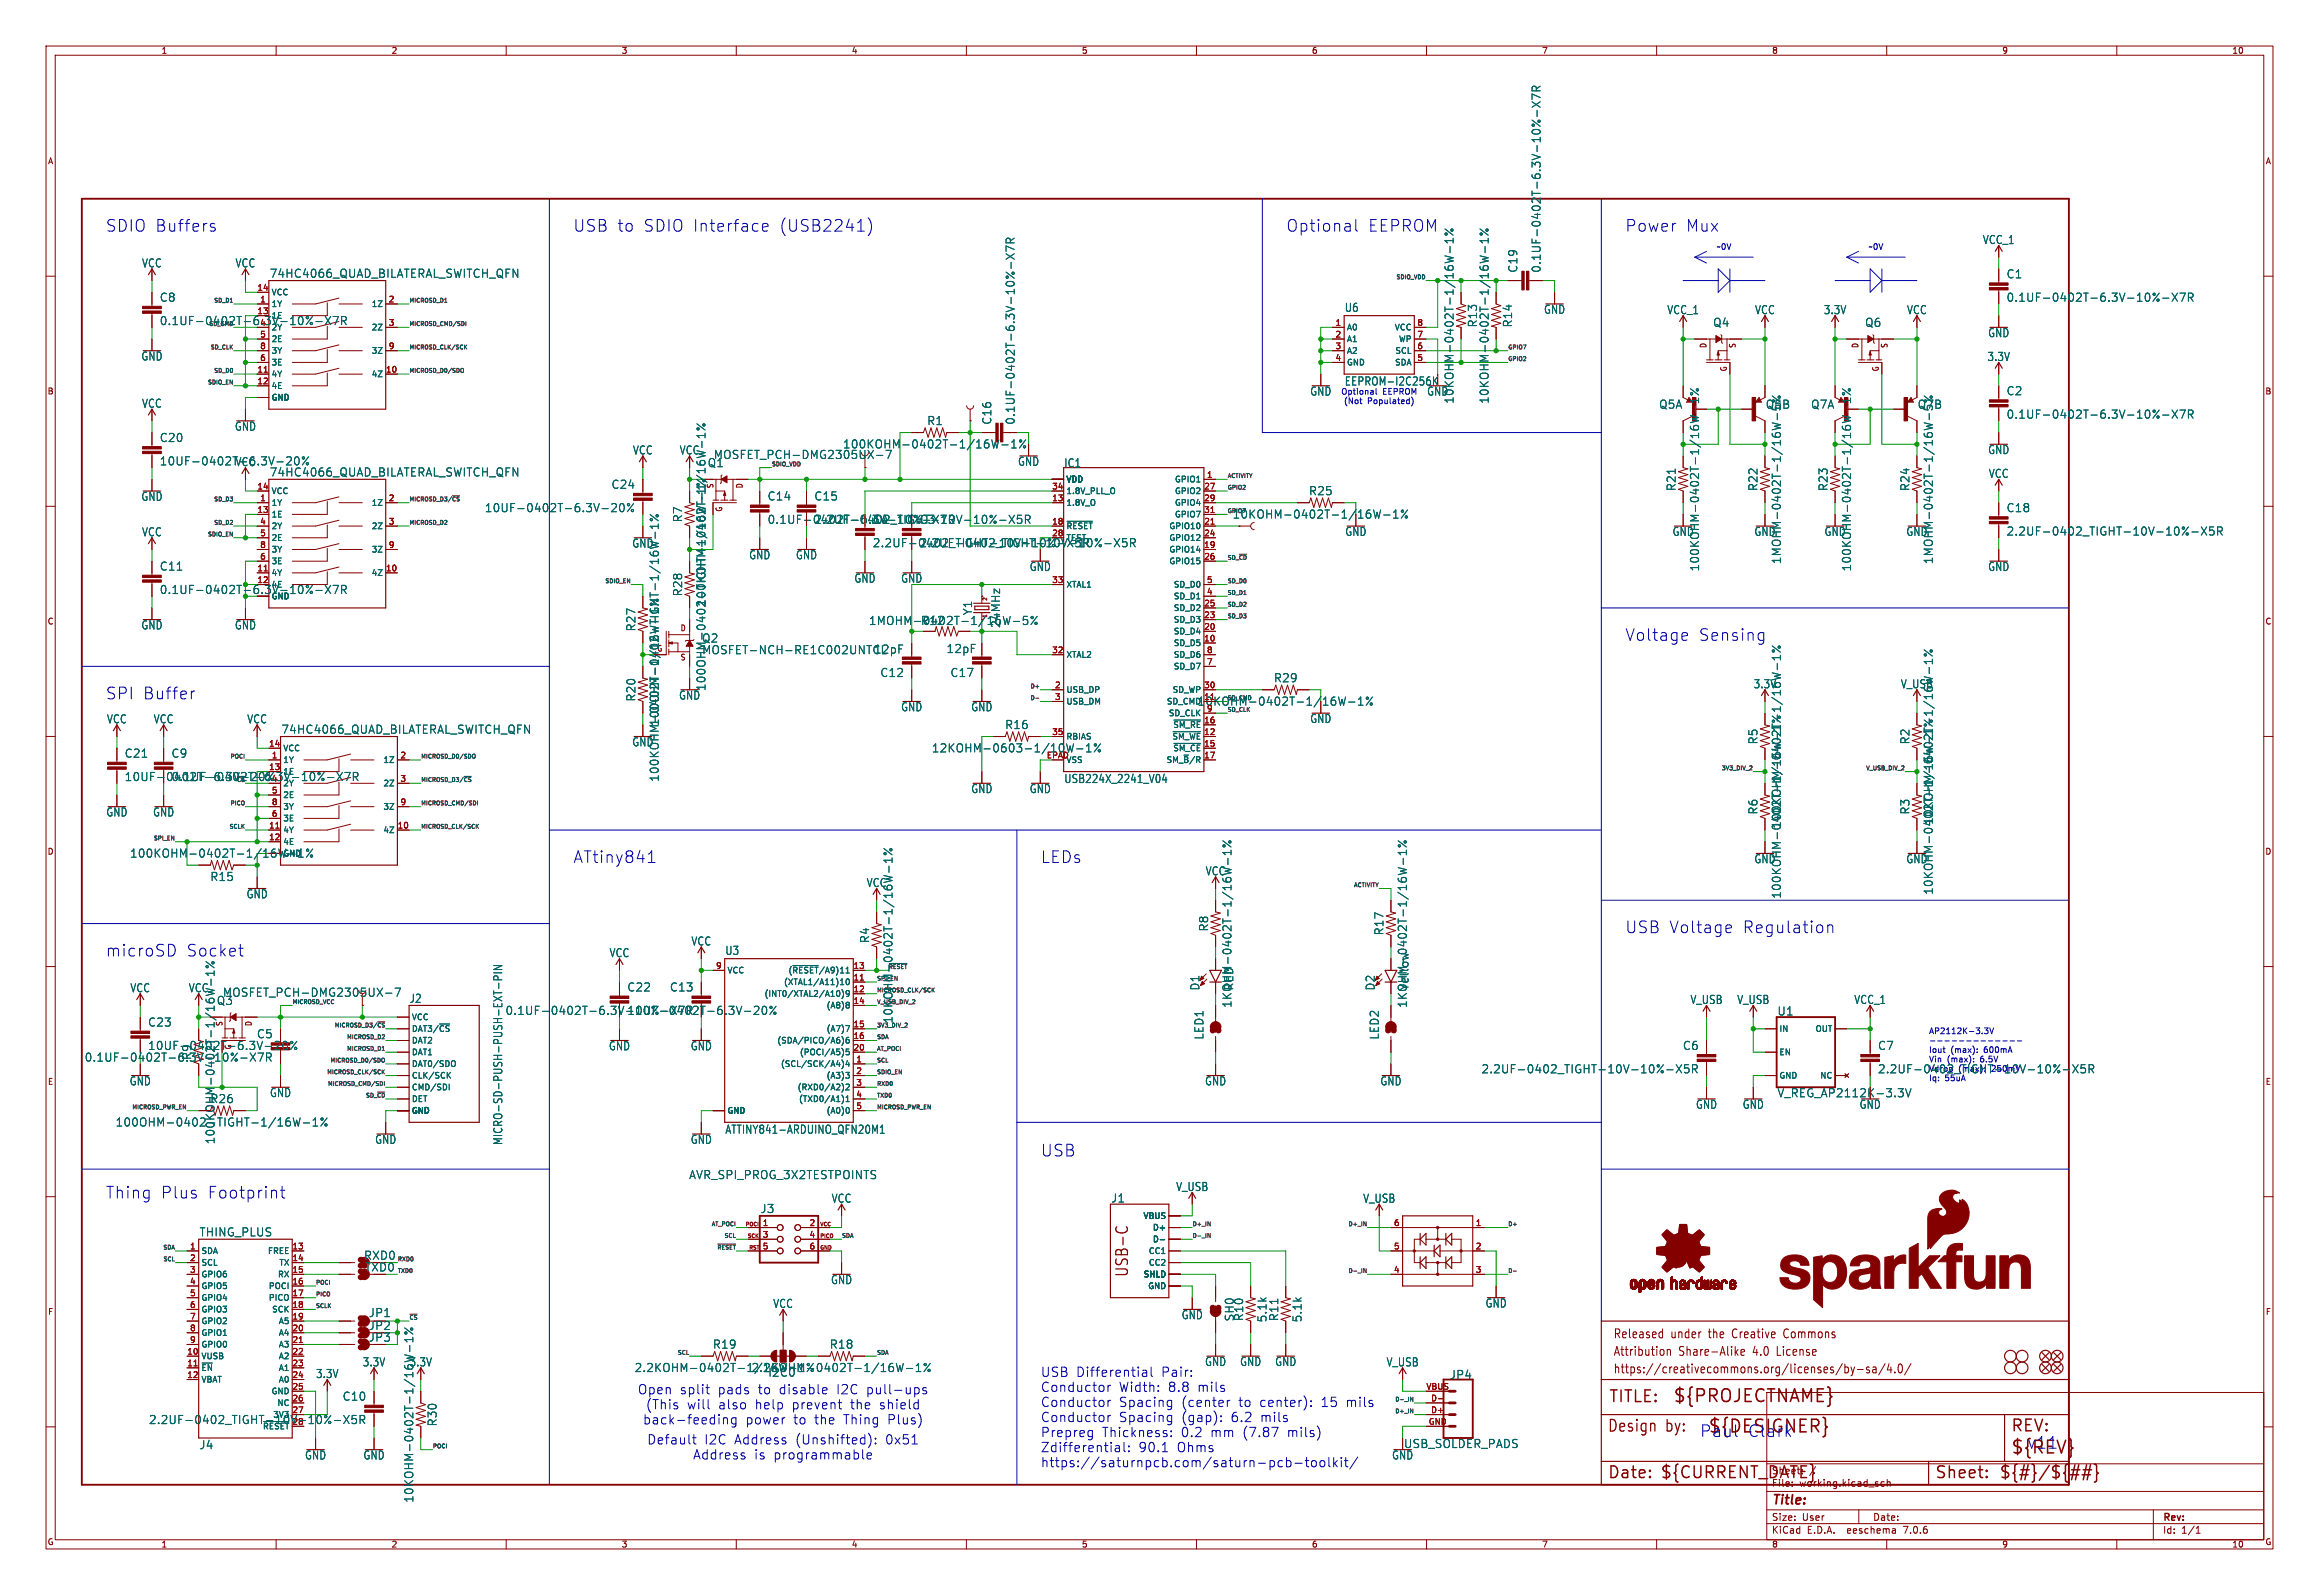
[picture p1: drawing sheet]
<svg xmlns="http://www.w3.org/2000/svg" width="504mm" height="347mm" viewBox="0 0 504 347" stroke-linecap="round" stroke-linejoin="round" font-family="sans-serif">
<defs><g id="words">
<text font-size="3.8" fill="#840000" x="363.5" y="305.1">${PROJECTNAME}</text>
<g font-size="3.8" fill="#0000c2">
<text x="371.1" y="311.7">${DESIGNER}</text>
<text x="436.9" y="316.3">${REV}</text>
</g>
<g font-size="3.5" fill="#0000c2">
<text x="22.9" y="50.6">SDIO Buffers</text>
<text x="124.5" y="50.6">USB to</text>
<text x="139.6" y="50.6">SDIO Interface</text>
<text x="169" y="50.6">(USB2241)</text>
<text x="279.4" y="50.6">Optional</text>
<text x="297.1" y="50.6">EEPROM</text>
<text x="353.1" y="50.6">Power</text>
<text x="366.2" y="50.6">Mux</text>
<text x="353.1" y="139.5">Voltage</text>
<text x="369" y="139.5">Sensing</text>
<text x="22.9" y="152.2">SPI Buffer</text>
<text x="124.5" y="187.7">ATtiny841</text>
<text x="226.1" y="187.7">LEDs</text>
<text x="353.1" y="203">USB Voltage</text>
<text x="378.5" y="203">Regulation</text>
<text x="22.9" y="208">microSD</text>
<text x="226.1" y="251.5">USB</text>
<text x="22.9" y="260.6">Thing</text>
<text x="34.8" y="260.6">Plus</text>
<text x="44.9" y="260.6">Footprint</text>
<text x="369.3" y="312.4">Paul</text>
<text x="379.7" y="312.4">Clark</text>
<text x="440.4" y="315">v11</text>
</g>
<text font-size="3.5" fill="#006464" x="40.3" y="208">Socket</text>
<g font-size="3.5" fill="#840000">
<text x="245.5" y="277.6" transform="rotate(-90 245.5 277.6)">USB-C</text>
<text x="349.5" y="305.1">TITLE:</text>
<text x="349.2" y="311.4">Design</text>
<text x="362" y="311.4">by:</text>
<text x="436.9" y="311.4">REV:</text>
<text x="349.2" y="321.6">Date:</text>
<text x="360.7" y="321.6">${CURRENT_DATE}</text>
<text x="420.4" y="321.6">Sheet:</text>
<text x="434.3" y="321.6">${#}/${##}</text>
</g>
<g font-size="2.8" fill="#0000c2">
<text x="226.1" y="299.4">USB Differential</text>
<text x="252.3" y="299.4">Pair:</text>
<text x="138.6" y="303.1">Open</text>
<text x="147.7" y="303.1">split</text>
<text x="156" y="303.1">pads</text>
<text x="164.7" y="303.1">to</text>
<text x="169.3" y="303.1">disable</text>
<text x="181.9" y="303.1">I2C</text>
<text x="188.4" y="303.1">pull-ups</text>
<text x="226.1" y="302.7">Conductor</text>
<text x="226.1" y="306">Conductor</text>
<text x="243" y="302.7">Width:</text>
<text x="243" y="306">Spacing</text>
<text x="253.7" y="302.7">8.8</text>
<text x="256.6" y="306">(center</text>
<text x="260.2" y="302.7">mils</text>
<text x="269.1" y="306">to</text>
<text x="273.7" y="306">center):</text>
<text x="287.1" y="306">15</text>
<text x="292.5" y="306">mils</text>
<text x="139.7" y="309.6">back-feeding</text>
<text x="140.3" y="306.4">(This</text>
<text x="149.3" y="306.4">will</text>
<text x="156.1" y="306.4">also</text>
<text x="162" y="309.6">power</text>
<text x="164.1" y="306.4">help</text>
<text x="172.1" y="306.4">prevent</text>
<text x="172.4" y="309.6">to</text>
<text x="177" y="309.6">the</text>
<text x="183.3" y="309.6">Thing</text>
<text x="184.9" y="306.4">the</text>
<text x="191.2" y="306.4">shield</text>
<text x="193" y="309.6">Plus)</text>
<text x="226.1" y="309.2">Conductor</text>
<text x="243" y="309.2">Spacing</text>
<text x="256.6" y="309.2">(gap):</text>
<text x="267.4" y="309.2">6.2</text>
<text x="273.9" y="309.2">mils</text>
<text x="140.6" y="314">Default</text>
<text x="150.6" y="317.3">Address</text>
<text x="153" y="314">I2C</text>
<text x="159.6" y="314">Address</text>
<text x="163.9" y="317.3">is</text>
<text x="168.1" y="317.3">programmable</text>
<text x="172.9" y="314">(Unshifted):</text>
<text x="192.5" y="314">0x51</text>
<text x="226.1" y="312.5">Prepreg</text>
<text x="226.1" y="315.8">Zdifferential:</text>
<text x="239.4" y="312.5">Thickness:</text>
<text x="247.3" y="315.8">90.1</text>
<text x="255.7" y="315.8">Ohms</text>
<text x="256.5" y="312.5">0.2</text>
<text x="263" y="312.5">mm</text>
<text x="270" y="312.5">(7.87</text>
<text x="279.7" y="312.5">mils)</text>
<text x="226.1" y="319">https://saturnpcb.com/saturn-pcb-toolkit/</text>
</g>
<text font-size="2.8" fill="#840000" x="384.9" y="327.4">Title:</text>
<g font-size="2.7" fill="#840000">
<text x="350.5" y="291">Released</text>
<text x="363.1" y="291">under</text>
<text x="371.5" y="291">the</text>
<text x="376.9" y="291">Creative</text>
<text x="388.3" y="291">Commons</text>
<text x="350.5" y="294.9">Attribution</text>
<text x="350.5" y="298.7">https://creativecommons.org/licenses/by-sa/4.0/</text>
<text x="364.8" y="294.9">Share-Alike</text>
<text x="381.1" y="294.9">4.0</text>
<text x="386.5" y="294.9">License</text>
</g>
<g font-size="2.5" fill="#006464">
<text x="430.8" y="53.2">VCC_1</text>
<text x="30.8" y="58.3">VCC</text>
<text x="51.1" y="58.3">VCC</text>
<text x="329.9" y="59.3" transform="rotate(-90 329.9 59.3)">C19</text>
<text x="335" y="59.3" transform="rotate(-90 335 59.3)">0.1UF-0402T-6.3V-10%-X7R</text>
<text x="34.6" y="65.8">C8</text>
<text x="58.5" y="60.6">74HC4066_QUAD_BILATERAL_SWITCH_QFN</text>
<text x="436" y="60.7">C1</text>
<text x="436" y="65.8">0.1UF-0402T-6.3V-10%-X7R</text>
<text x="292.2" y="68">U6</text>
<text x="321.2" y="71.2" transform="rotate(-90 321.2 71.2)">R13</text>
<text x="328.8" y="71.2" transform="rotate(-90 328.8 71.2)">R14</text>
<text x="335.4" y="68.4">GND</text>
<text x="362.2" y="68.5">VCC_1</text>
<text x="372.2" y="71.2">Q4</text>
<text x="381.3" y="68.5">VCC</text>
<text x="396.3" y="68.5">3.3V</text>
<text x="405.2" y="71.2">Q6</text>
<text x="414.3" y="68.5">VCC</text>
<text x="432" y="73.5">GND</text>
<text x="30.6" y="78.5">GND</text>
<text x="292.2" y="84">EEPROM-I2C256K</text>
<text x="431.8" y="78.6">3.3V</text>
<text x="30.8" y="88.8">VCC</text>
<text x="284.6" y="86.2">GND</text>
<text x="310" y="86.2">GND</text>
<text x="316.1" y="87.8" transform="rotate(-90 316.1 87.8)">10KOHM-0402T-1/16W-1%</text>
<text x="323.7" y="87.8" transform="rotate(-90 323.7 87.8)">10KOHM-0402T-1/16W-1%</text>
<text x="360.5" y="89">Q5A</text>
<text x="383.6" y="89">Q5B</text>
<text x="393.5" y="89">Q7A</text>
<text x="416.7" y="89">Q7B</text>
<text x="436" y="86.1">C2</text>
<text x="51" y="93.8">GND</text>
<text x="201.4" y="92.6">R1</text>
<text x="215.6" y="92.4" transform="rotate(-90 215.6 92.4)">C16</text>
<text x="220.7" y="92.4" transform="rotate(-90 220.7 92.4)">0.1UF-0402T-6.3V-10%-X7R</text>
<text x="436" y="91.2">0.1UF-0402T-6.3V-10%-X7R</text>
<text x="34.6" y="96.2">C20</text>
<text x="34.6" y="101.3">10UF-0402T-6.3V-20%</text>
<text x="51.1" y="101.5">VCC</text>
<text x="137.5" y="99">VCC</text>
<text x="147.6" y="99">VCC</text>
<text x="153.7" y="101.7">Q1</text>
<text x="155" y="99.9">MOSFET_PCH-DMG2305UX-7</text>
<text x="183.1" y="97.6">100KOHM-0402T-1/16W-1%</text>
<text x="221.1" y="101.4">GND</text>
<text x="231.2" y="101.7">IC1</text>
<text x="432" y="98.9">GND</text>
<text x="58.5" y="103.7">74HC4066_QUAD_BILATERAL_SWITCH_QFN</text>
<text x="132.8" y="106.4">C24</text>
<text x="284.4" y="107.8">R25</text>
<text x="364.3" y="106.8" transform="rotate(-90 364.3 106.8)">R21</text>
<text x="382.1" y="106.8" transform="rotate(-90 382.1 106.8)">R22</text>
<text x="397.4" y="106.8" transform="rotate(-90 397.4 106.8)">R23</text>
<text x="415.1" y="106.8" transform="rotate(-90 415.1 106.8)">R24</text>
<text x="432.1" y="104">VCC</text>
<text x="30.6" y="109">GND</text>
<text x="105.3" y="111.5">10UF-0402T-6.3V-20%</text>
<text x="148.4" y="113.5" transform="rotate(-90 148.4 113.5)">R7</text>
<text x="166.7" y="108.9">C14</text>
<text x="176.9" y="108.9">C15</text>
<text x="267.8" y="112.9">10KOHM-0402T-1/16W-1%</text>
<text x="436" y="111.5">C18</text>
<text x="30.8" y="116.7">VCC</text>
<text x="137.3" y="119.2">GND</text>
<text x="176.9" y="114">2.2UF-0402_TIGHT-10V-10%-X5R</text>
<text x="189.6" y="114">C4</text>
<text x="189.6" y="119.1">2.2UF-0402_TIGHT-10V-10%-X5R</text>
<text x="199.7" y="114">C3</text>
<text x="199.7" y="119.1">2.2UF-0402_TIGHT-10V-10%-X5R</text>
<text x="292.3" y="116.6">GND</text>
<text x="363.4" y="116.6">GND</text>
<text x="381.2" y="116.6">GND</text>
<text x="396.4" y="116.6">GND</text>
<text x="414.2" y="116.6">GND</text>
<text x="436" y="116.6">2.2UF-0402_TIGHT-10V-10%-X5R</text>
<text x="34.6" y="124.2">C11</text>
<text x="162.7" y="121.7">GND</text>
<text x="172.9" y="121.7">GND</text>
<text x="223.7" y="124.3">GND</text>
<text x="369.4" y="124.2" transform="rotate(-90 369.4 124.2)">100KOHM-0402T-1/16W-1%</text>
<text x="387.2" y="122.6" transform="rotate(-90 387.2 122.6)">1MOHM-0402T-1/16W-5%</text>
<text x="402.4" y="124.2" transform="rotate(-90 402.4 124.2)">100KOHM-0402T-1/16W-1%</text>
<text x="420.2" y="122.6" transform="rotate(-90 420.2 122.6)">1MOHM-0402T-1/16W-5%</text>
<text x="432" y="124.3">GND</text>
<text x="148.4" y="129.6" transform="rotate(-90 148.4 129.6)">R28</text>
<text x="153.5" y="131.8" transform="rotate(-90 153.5 131.8)">100KOHM-0402T-1/16W-1%</text>
<text x="185.6" y="126.8">GND</text>
<text x="195.7" y="126.8">GND</text>
<text x="30.6" y="137">GND</text>
<text x="51" y="137">GND</text>
<text x="138.3" y="137.3" transform="rotate(-90 138.3 137.3)">R27</text>
<text x="188.8" y="136">1MOHM-0402T-1/16W-5%</text>
<text x="200.1" y="136">R12</text>
<text x="211.4" y="133.7" transform="rotate(-90 211.4 133.7)">Y1</text>
<text x="217.5" y="136.5" transform="rotate(-90 217.5 136.5)">24MHz</text>
<text x="152.5" y="139.8">Q2</text>
<text x="152.5" y="142.3">MOSFET-NCH-RE1C002UNTCL 12pF</text>
<text x="205.6" y="142.1">12pF</text>
<text x="191.2" y="147.3">C12</text>
<text x="206.5" y="147.3">C17</text>
<text x="276.8" y="148.4">R29</text>
<text x="381" y="149.8">3.3V</text>
<text x="413" y="149.8">V_USB</text>
<text x="138.3" y="152.5" transform="rotate(-90 138.3 152.5)">R20</text>
<text x="147.5" y="152.2">GND</text>
<text x="153.5" y="150.2" transform="rotate(-90 153.5 150.2)">100OHM-0402-TIGHT-1/16W-1%</text>
<text x="195.7" y="154.7">GND</text>
<text x="211" y="154.7">GND</text>
<text x="23.2" y="157.4">VCC</text>
<text x="33.3" y="157.4">VCC</text>
<text x="53.6" y="157.4">VCC</text>
<text x="61.1" y="159.6">74HC4066_QUAD_BILATERAL_SWITCH_QFN</text>
<text x="143.4" y="157.8" transform="rotate(-90 143.4 157.8)">100OHM-0402-TIGHT-1/16W-1%</text>
<text x="218.3" y="158.6">R16</text>
<text x="284.6" y="157.3">GND</text>
<text x="382.1" y="161.8" transform="rotate(-90 382.1 161.8)">R5</text>
<text x="415.1" y="161.8" transform="rotate(-90 415.1 161.8)">R2</text>
<text x="27" y="164.8">C21</text>
<text x="37.2" y="164.8">C9</text>
<text x="137.3" y="162.4">GND</text>
<text x="202.4" y="163.7">12KOHM-0603-1/10W-1%</text>
<text x="27" y="169.9">10UF-0402T-6.3V-20%</text>
<text x="37.2" y="169.9">0.1UF-0402T-6.3V-10%-X7R</text>
<text x="143.4" y="169.9" transform="rotate(-90 143.4 169.9)">100KOHM-0402T-1/16W-1%</text>
<text x="211" y="172.5">GND</text>
<text x="223.7" y="172.5">GND</text>
<text x="231.2" y="170.3">USB224X_2241_V04</text>
<text x="23" y="177.6">GND</text>
<text x="33.2" y="177.6">GND</text>
<text x="382.1" y="177" transform="rotate(-90 382.1 177)">R6</text>
<text x="415.1" y="177" transform="rotate(-90 415.1 177)">R3</text>
<text x="420.2" y="179.2" transform="rotate(-90 420.2 179.2)">10KOHM-0402T-1/16W-1%</text>
<text x="28.2" y="186.5">100KOHM-0402T-1/16W-1%</text>
<text x="45.6" y="191.6">R15</text>
<text x="261.9" y="190.4">VCC</text>
<text x="381.2" y="187.8">GND</text>
<text x="414.2" y="187.8">GND</text>
<text x="53.5" y="195.4">GND</text>
<text x="188.3" y="192.9">VCC</text>
<text x="387.2" y="195.3" transform="rotate(-90 387.2 195.3)">100KOHM-0402T-1/16W-1%</text>
<text x="262.7" y="202.4" transform="rotate(-90 262.7 202.4)">R8</text>
<text x="300.8" y="203.3" transform="rotate(-90 300.8 203.3)">R17</text>
<text x="132.4" y="208.2">VCC</text>
<text x="150.2" y="205.6">VCC</text>
<text x="157.5" y="207.7">U3</text>
<text x="189.1" y="205" transform="rotate(-90 189.1 205)">R4</text>
<text x="28.2" y="215.8">VCC</text>
<text x="40.9" y="215.8">VCC</text>
<text x="136.2" y="215.6">C22</text>
<text x="145.5" y="215.6">C13</text>
<text x="260.8" y="215.3" transform="rotate(-90 260.8 215.3)">D1</text>
<text x="268.2" y="215.3" transform="rotate(-90 268.2 215.3)">RED</text>
<text x="298.9" y="215.3" transform="rotate(-90 298.9 215.3)">D2</text>
<text x="306.3" y="215.3" transform="rotate(-90 306.3 215.3)">Yellow</text>
<text x="47" y="218.5">Q3</text>
<text x="48.4" y="216.8">MOSFET_PCH-DMG2305UX-7</text>
<text x="89" y="218.1">J2</text>
<text x="136.2" y="220.7">10UF-0402T-6.3V-20%</text>
<text x="267.8" y="219" transform="rotate(-90 267.8 219)">1KOHM-0402T-1/16W-1%</text>
<text x="305.9" y="219" transform="rotate(-90 305.9 219)">1KOHM-0402T-1/16W-1%</text>
<text x="367.3" y="218.3">V_USB</text>
<text x="377.4" y="218.3">V_USB</text>
<text x="386.2" y="220.8">U1</text>
<text x="402.9" y="218.3">VCC_1</text>
<text x="32.1" y="223.2">C23</text>
<text x="55.8" y="225.8">C5</text>
<text x="194.2" y="222.4" transform="rotate(-90 194.2 222.4)">10KOHM-0402T-1/16W-1%</text>
<text x="261.7" y="226" transform="rotate(-90 261.7 226)">LED1</text>
<text x="299.8" y="226" transform="rotate(-90 299.8 226)">LED2</text>
<text x="18.3" y="230.9">0.1UF-0402T-6.3V-10%-X7R</text>
<text x="32.1" y="228.3">10UF-0402T-6.3V-20%</text>
<text x="41.8" y="230.4" transform="rotate(-90 41.8 230.4)">R9</text>
<text x="132.2" y="228.4">GND</text>
<text x="150" y="228.4">GND</text>
<text x="321.9" y="233.4">2.2UF-0402_TIGHT-10V-10%-X5R</text>
<text x="365.6" y="228.3">C6</text>
<text x="408" y="228.3">C7</text>
<text x="408" y="233.4">2.2UF-0402_TIGHT-10V-10%-X5R</text>
<text x="28.1" y="236">GND</text>
<text x="45.6" y="239.9">R26</text>
<text x="58.6" y="238.6">GND</text>
<text x="261.8" y="236">GND</text>
<text x="299.9" y="236">GND</text>
<text x="25.1" y="245">100OHM-0402-TIGHT-1/16W-1%</text>
<text x="368.5" y="241.1">GND</text>
<text x="378.6" y="241.1">GND</text>
<text x="404" y="241.1">GND</text>
<text x="46.8" y="248.7" transform="rotate(-90 46.8 248.7)">100KOHM-0402T-1/16W-1%</text>
<text x="81.4" y="248.7">GND</text>
<text x="109.4" y="248.9" transform="rotate(-90 109.4 248.9)">MICRO-SD-PUSH-PUSH-EXT-PIN</text>
<text x="150" y="248.7">GND</text>
<text x="157.5" y="246.5">ATTINY841-ARDUINO_QFN20M1</text>
<text x="149.7" y="256.4">AVR_SPI_PROG_3X2TESTPOINTS</text>
<text x="165.2" y="263.8">J3</text>
<text x="180.6" y="261.5">VCC</text>
<text x="241.4" y="261.5">J1</text>
<text x="255.5" y="259">V_USB</text>
<text x="296.2" y="261.5">V_USB</text>
<text x="43.3" y="268.8">THING_PLUS</text>
<text x="79" y="273.9">RXD0</text>
<text x="180.5" y="279.2">GND</text>
<text x="80.1" y="286.4">JP1</text>
<text x="167.9" y="284.4">VCC</text>
<text x="256.7" y="286.8">GND</text>
<text x="268.3" y="287.2" transform="rotate(-90 268.3 287.2)">SH0</text>
<text x="270.4" y="287.1" transform="rotate(-90 270.4 287.1)">R10</text>
<text x="275.4" y="287.4" transform="rotate(-90 275.4 287.4)">5.1k</text>
<text x="278" y="287.1" transform="rotate(-90 278 287.1)">R11</text>
<text x="283.1" y="287.4" transform="rotate(-90 283.1 287.4)">5.1k</text>
<text x="322.7" y="284.3">GND</text>
<text x="80.1" y="289.2">JP2</text>
<text x="154.8" y="293.2">R19</text>
<text x="180.2" y="293.2">R18</text>
<text x="68.6" y="299.6">3.3V</text>
<text x="78.8" y="297.1">3.3V</text>
<text x="88.9" y="297.1">3.3V</text>
<text x="137.8" y="298.3">2.2KOHM-0402T-1/16W-1%</text>
<text x="163.2" y="298.3">2.2KOHM-0402T-1/16W-1%</text>
<text x="166.9" y="299.3">I2C0</text>
<text x="261.8" y="297">GND</text>
<text x="269.4" y="297">GND</text>
<text x="277" y="297">GND</text>
<text x="301.2" y="297.1">V_USB</text>
<text x="315" y="299.8">JP4</text>
<text x="74.4" y="304.5">C10</text>
<text x="32.3" y="309.6">2.2UF-0402_TIGHT-10V-10%-X5R</text>
<text x="95.1" y="310" transform="rotate(-90 95.1 310)">R30</text>
<text x="43.3" y="315.1">J4</text>
<text x="66.2" y="317.3">GND</text>
<text x="78.9" y="317.3">GND</text>
<text x="302.4" y="317.3">GND</text>
<text x="90" y="326.6" transform="rotate(-90 90 326.6)">10KOHM-0402T-1/16W-1%</text>
</g>
<g font-size="2.5" fill="#840000">
<text x="34.6" y="70.8">0.1UF-0402T-6.3V-10%-X7R</text>
<text x="166.7" y="114">0.1UF-0402T-6.3V-10%-X7R</text>
<text x="109.8" y="220.7">0.1UF-0402T-6.3V-10%-X7R</text>
<text x="386.2" y="238.6">V_REG_AP2112K-3.3V</text>
<text x="79.2" y="276.5">TXD0</text>
<text x="80.1" y="291.7">JP3</text>
<text x="305" y="314.8">USB_SOLDER_PADS</text>
</g>
<text font-size="2.5" fill="#009600" x="34.6" y="129.3">0.1UF-0402T-6.3V-10%-X7R</text>
<text font-size="2.5" fill="#a90000" x="260.2" y="153.5">10KOHM-0402T-1/16W-1%</text>
<g font-size="2.1" fill="#840000">
<text x="384.9" y="323.2">File:</text>
<text x="384.9" y="320.5">Sheet:</text>
<text x="391" y="323.2">working.kicad_sch</text>
<text x="393.2" y="320.5">/</text>
<text x="384.9" y="333.4">KiCad</text>
<text x="384.9" y="330.6">Size:</text>
<text x="391.6" y="330.6">User</text>
<text x="392.7" y="333.4">E.D.A.</text>
<text x="401.6" y="333.4">eeschema</text>
<text x="406.9" y="330.6">Date:</text>
<text x="413.9" y="333.4">7.0.6</text>
<text x="469.9" y="330.8">Rev:</text>
<text x="469.9" y="333.4">Id:</text>
<text x="474" y="333.4">1/1</text>
</g>
<g font-size="1.8" fill="#840000">
<text x="35" y="11.9">1</text>
<text x="85" y="11.9">2</text>
<text x="135" y="11.9">3</text>
<text x="185" y="11.9">4</text>
<text x="235" y="11.9">5</text>
<text x="285" y="11.9">6</text>
<text x="335" y="11.9">7</text>
<text x="385" y="11.9">8</text>
<text x="435" y="11.9">9</text>
<text x="485" y="11.9">10</text>
<text x="10.3" y="35.9">A</text>
<text x="492.3" y="35.9">A</text>
<text x="371" y="75.7" transform="rotate(-90 371 75.7)">D</text>
<text x="377.4" y="75.7" transform="rotate(-90 377.4 75.7)">S</text>
<text x="404" y="75.7" transform="rotate(-90 404 75.7)">D</text>
<text x="410.4" y="75.7" transform="rotate(-90 410.4 75.7)">S</text>
<text x="375.4" y="80.8" transform="rotate(-90 375.4 80.8)">G</text>
<text x="408.5" y="80.8" transform="rotate(-90 408.5 80.8)">G</text>
<text x="10.3" y="85.9">B</text>
<text x="492.2" y="85.9">B</text>
<text x="155.2" y="106.2" transform="rotate(-90 155.2 106.2)">S</text>
<text x="161.6" y="106.2" transform="rotate(-90 161.6 106.2)">D</text>
<text x="157.1" y="111.3" transform="rotate(-90 157.1 111.3)">G</text>
<text x="10.3" y="135.9">C</text>
<text x="147.8" y="137.3">D</text>
<text x="492.2" y="135.9">C</text>
<text x="147.8" y="143.7">S</text>
<text x="10.3" y="185.9">D</text>
<text x="492.2" y="185.9">D</text>
<text x="48.5" y="223" transform="rotate(-90 48.5 223)">S</text>
<text x="54.9" y="223" transform="rotate(-90 54.9 223)">D</text>
<text x="10.3" y="235.9">E</text>
<text x="492.2" y="235.9">E</text>
<text x="10.3" y="285.9">F</text>
<text x="492.3" y="285.9">F</text>
<text x="10.3" y="335.9">G</text>
<text x="492.2" y="335.9">G</text>
<text x="35" y="336.4">1</text>
<text x="85" y="336.4">2</text>
<text x="135" y="336.4">3</text>
<text x="185" y="336.4">4</text>
<text x="235" y="336.4">5</text>
<text x="285" y="336.4">6</text>
<text x="335" y="336.4">7</text>
<text x="385" y="336.4">8</text>
<text x="435" y="336.4">9</text>
<text x="485" y="336.4">10</text>
</g>
<g font-size="1.8" fill="#0000c2">
<text x="372.9" y="54.4">~0V</text>
<text x="406" y="54.4">~0V</text>
<text x="291.4" y="86">Optional</text>
<text x="291.9" y="88">(Not</text>
<text x="297.2" y="88">Populated)</text>
<text x="300.5" y="86">EEPROM</text>
<text x="419.1" y="225">AP2112K-3.3V</text>
<text x="419.1" y="229.1">Iout</text>
<text x="423.1" y="231.1">(max):</text>
<text x="423.9" y="229.1">(max):</text>
<text x="431.2" y="229.1">600mA</text>
<text x="419.1" y="235.2">Iq:</text>
<text x="422.6" y="235.2">55uA</text>
</g>
<g font-size="1.8" fill="#a90000">
<text x="55.8" y="63.2">14</text>
<text x="56.4" y="65.8">1</text>
<text x="84.4" y="65.8">2</text>
<text x="55.8" y="68.3">13</text>
<text x="56.4" y="70.9">4</text>
<text x="84.4" y="70.9">3</text>
<text x="290.1" y="70.9">1</text>
<text x="307.9" y="70.9">8</text>
<text x="56.4" y="73.4">5</text>
<text x="56.4" y="75.9">8</text>
<text x="84.4" y="75.9">9</text>
<text x="290.1" y="73.4">2</text>
<text x="290.1" y="75.9">3</text>
<text x="307.9" y="75.9">6</text>
<text x="307.9" y="73.4">7</text>
<text x="55.8" y="81">11</text>
<text x="55.8" y="83.6">12</text>
<text x="56.4" y="78.5">6</text>
<text x="83.8" y="81">10</text>
<text x="290.1" y="78.5">4</text>
<text x="307.9" y="78.5">5</text>
<text x="55.8" y="106.4">14</text>
<text x="228.6" y="106.4">34</text>
<text x="261.6" y="106.4">27</text>
<text x="262.2" y="103.9">1</text>
<text x="55.8" y="111.5">13</text>
<text x="56.4" y="109">1</text>
<text x="84.4" y="109">2</text>
<text x="228.6" y="109">13</text>
<text x="261.6" y="109">29</text>
<text x="261.6" y="111.5">31</text>
<text x="56.4" y="114">4</text>
<text x="56.4" y="116.6">5</text>
<text x="56.4" y="119.1">8</text>
<text x="84.4" y="114">3</text>
<text x="84.4" y="119.1">9</text>
<text x="228.6" y="114">18</text>
<text x="261.6" y="119.1">19</text>
<text x="261.6" y="114">21</text>
<text x="261.6" y="116.6">24</text>
<text x="55.8" y="124.2">11</text>
<text x="56.4" y="121.7">6</text>
<text x="83.8" y="124.2">10</text>
<text x="261.6" y="121.7">26</text>
<text x="55.8" y="126.7">12</text>
<text x="228.6" y="126.7">33</text>
<text x="261.6" y="131.8">25</text>
<text x="262.2" y="129.3">4</text>
<text x="262.2" y="126.7">5</text>
<text x="261.6" y="136.9">20</text>
<text x="261.6" y="134.4">23</text>
<text x="228.6" y="142">32</text>
<text x="261.6" y="139.4">10</text>
<text x="262.2" y="142">8</text>
<text x="229.2" y="149.6">2</text>
<text x="261.6" y="149.6">30</text>
<text x="262.2" y="144.5">7</text>
<text x="229.2" y="152.1">3</text>
<text x="261.6" y="152.1">11</text>
<text x="262.2" y="154.7">9</text>
<text x="228.6" y="159.8">35</text>
<text x="261.6" y="159.8">12</text>
<text x="261.6" y="157.2">16</text>
<text x="58.4" y="162.3">14</text>
<text x="59" y="164.8">1</text>
<text x="86.9" y="164.8">2</text>
<text x="231.6" y="166">VSS</text>
<text x="261.6" y="162.3">15</text>
<text x="261.6" y="164.8">17</text>
<text x="59" y="172.5">5</text>
<text x="86.9" y="169.9">3</text>
<text x="59" y="177.5">6</text>
<text x="59" y="175">8</text>
<text x="86.9" y="175">9</text>
<text x="58.4" y="180.1">11</text>
<text x="58.4" y="182.6">12</text>
<text x="86.3" y="180.1">10</text>
<text x="155.5" y="210.6">9</text>
<text x="185.4" y="213.1">11</text>
<text x="185.4" y="215.6">12</text>
<text x="185.4" y="210.6">13</text>
<text x="185.4" y="218.2">14</text>
<text x="185.4" y="223.3">15</text>
<text x="185.4" y="225.8">16</text>
<text x="185.4" y="228.3">20</text>
<text x="186" y="230.9">1</text>
<text x="186" y="233.4">2</text>
<text x="186" y="236">3</text>
<text x="186" y="238.5">4</text>
<text x="186" y="241">5</text>
<text x="165.7" y="266.4">1</text>
<text x="165.7" y="269">3</text>
<text x="175.8" y="266.4">2</text>
<text x="175.8" y="269">4</text>
<text x="302.8" y="266.4">6</text>
<text x="320.6" y="266.4">1</text>
<text x="41.2" y="271.5">1</text>
<text x="41.2" y="274.1">2</text>
<text x="63.5" y="271.5">13</text>
<text x="63.5" y="274.1">14</text>
<text x="165.7" y="271.5">5</text>
<text x="175.8" y="271.5">6</text>
<text x="302.8" y="271.5">5</text>
<text x="320.6" y="271.5">2</text>
<text x="41.2" y="276.6">3</text>
<text x="41.2" y="279.1">4</text>
<text x="41.2" y="281.7">5</text>
<text x="63.5" y="276.6">15</text>
<text x="63.5" y="279.1">16</text>
<text x="63.5" y="281.7">17</text>
<text x="302.8" y="276.6">4</text>
<text x="320.6" y="276.6">3</text>
<text x="41.2" y="284.2">6</text>
<text x="41.2" y="286.8">7</text>
<text x="63.5" y="284.2">18</text>
<text x="63.5" y="286.8">19</text>
<text x="41.2" y="289.3">8</text>
<text x="41.2" y="291.8">9</text>
<text x="63.5" y="289.3">20</text>
<text x="63.5" y="291.8">21</text>
<text x="40.6" y="294.4">10</text>
<text x="40.6" y="296.9">11</text>
<text x="40.6" y="299.5">12</text>
<text x="63.5" y="294.4">22</text>
<text x="63.5" y="296.9">23</text>
<text x="63.5" y="299.5">24</text>
<text x="63.5" y="302">25</text>
<text x="63.5" y="304.5">26</text>
<text x="309.9" y="302">VBUS</text>
<text x="310.9" y="304.5">D-</text>
<text x="63.5" y="307.1">27</text>
<text x="63.5" y="309.6">28</text>
<text x="310.4" y="309.6">GND</text>
<text x="310.9" y="307.1">D+</text>
</g>
<g font-size="1.8" fill="#006464">
<text x="58.9" y="64.4">VCC</text>
<text x="58.9" y="66.9">1Y</text>
<text x="58.9" y="69.4">1E</text>
<text x="58.9" y="72">2Y</text>
<text x="80.7" y="66.9">1Z</text>
<text x="80.7" y="72">2Z</text>
<text x="292.6" y="72">A0</text>
<text x="303" y="72">VCC</text>
<text x="58.9" y="74.5">2E</text>
<text x="58.9" y="77.1">3Y</text>
<text x="80.7" y="77.1">3Z</text>
<text x="292.6" y="74.5">A1</text>
<text x="292.6" y="77.1">A2</text>
<text x="303.1" y="77.1">SCL</text>
<text x="303.9" y="74.5">WP</text>
<text x="58.9" y="82.1">4Y</text>
<text x="58.9" y="79.6">3E</text>
<text x="80.7" y="82.1">4Z</text>
<text x="292.6" y="79.6">GND</text>
<text x="303.1" y="79.6">SDA</text>
<text x="58.9" y="84.7">4E</text>
<text x="58.9" y="87.2">GND</text>
<text x="58.9" y="107.5">VCC</text>
<text x="231.6" y="105">VDD</text>
<text x="231.6" y="107.5">1.8V_PLL_O</text>
<text x="255.2" y="105">GPIO1</text>
<text x="255.2" y="107.5">GPIO2</text>
<text x="58.9" y="110.1">1Y</text>
<text x="58.9" y="112.6">1E</text>
<text x="80.7" y="110.1">1Z</text>
<text x="231.6" y="110.1">1.8V_O</text>
<text x="255.2" y="110.1">GPIO4</text>
<text x="255.2" y="112.6">GPIO7</text>
<text x="58.9" y="115.2">2Y</text>
<text x="58.9" y="117.7">2E</text>
<text x="80.7" y="115.2">2Z</text>
<text x="228.6" y="116.6">28</text>
<text x="231.6" y="115.2">~{RESET}</text>
<text x="231.6" y="117.7">TEST</text>
<text x="254" y="115.2">GPIO10</text>
<text x="254" y="117.7">GPIO12</text>
<text x="58.9" y="125.3">4Y</text>
<text x="58.9" y="122.8">3E</text>
<text x="58.9" y="120.2">3Y</text>
<text x="80.7" y="125.3">4Z</text>
<text x="80.7" y="120.2">3Z</text>
<text x="254" y="120.2">GPIO14</text>
<text x="254" y="122.8">GPIO15</text>
<text x="58.9" y="127.9">4E</text>
<text x="58.9" y="130.4">GND</text>
<text x="231.6" y="127.9">XTAL1</text>
<text x="255" y="130.4">SD_D1</text>
<text x="255" y="127.9">SD_D0</text>
<text x="255" y="135.5">SD_D3</text>
<text x="255" y="132.9">SD_D2</text>
<text x="142.7" y="141.8">G</text>
<text x="231.6" y="143.1">XTAL2</text>
<text x="255" y="140.6">SD_D5</text>
<text x="255" y="138">SD_D4</text>
<text x="255" y="143.1">SD_D6</text>
<text x="255" y="145.6">SD_D7</text>
<text x="231.6" y="150.7">USB_DP</text>
<text x="231.6" y="153.3">USB_DM</text>
<text x="253.5" y="153.3">SD_CMD</text>
<text x="253.9" y="155.8">SD_CLK</text>
<text x="254.7" y="150.7">SD_WP</text>
<text x="231.6" y="160.9">RBIAS</text>
<text x="254.7" y="160.9">~{SM_WE}</text>
<text x="254.9" y="158.3">~{SM_RE}</text>
<text x="58.4" y="167.4">13</text>
<text x="61.5" y="166">1Y</text>
<text x="61.5" y="163.4">VCC</text>
<text x="83.2" y="166">1Z</text>
<text x="227.4" y="164.8">EPAD</text>
<text x="253.4" y="166">SM_~{B}/R</text>
<text x="254.9" y="163.4">~{SM_CE}</text>
<text x="59" y="169.9">4</text>
<text x="61.5" y="168.5">1E</text>
<text x="61.5" y="171">2Y</text>
<text x="61.5" y="173.6">2E</text>
<text x="83.2" y="171">2Z</text>
<text x="61.5" y="178.7">3E</text>
<text x="61.5" y="176.1">3Y</text>
<text x="83.2" y="176.1">3Z</text>
<text x="61.5" y="181.2">4Y</text>
<text x="61.5" y="183.7">4E</text>
<text x="83.2" y="181.2">4Z</text>
<text x="61.5" y="186.3">GND</text>
<text x="158" y="211.7">VCC</text>
<text x="170.3" y="214.2">(XTAL1/A11)10</text>
<text x="171.2" y="211.7">(~{RESET}/A9)11</text>
<text x="89.4" y="221.8">VCC</text>
<text x="166" y="216.8">(INT0/XTAL2/A10)9</text>
<text x="179.5" y="219.3">(A8)8</text>
<text x="89.4" y="226.9">DAT2</text>
<text x="89.4" y="224.4">DAT3/~{CS}</text>
<text x="168.8" y="226.9">(SDA/PICO/A6)6</text>
<text x="179.5" y="224.4">(A7)7</text>
<text x="386.6" y="224.4">IN</text>
<text x="394.4" y="224.4">OUT</text>
<text x="50.5" y="228.1" transform="rotate(-90 50.5 228.1)">G</text>
<text x="89.4" y="232">DAT0/SDO</text>
<text x="89.4" y="229.5">DAT1</text>
<text x="169.6" y="232">(SCL/SCK/A4)4</text>
<text x="173.7" y="229.5">(POCI/A5)5</text>
<text x="386.6" y="229.5">EN</text>
<text x="419.1" y="231.1">Vin</text>
<text x="419.1" y="233.2">Vdrop</text>
<text x="425.6" y="233.2">(max):</text>
<text x="430.5" y="231.1">6.5V</text>
<text x="432.9" y="233.2">250mV</text>
<text x="89.4" y="237.1">CMD/SDI</text>
<text x="89.4" y="234.5">CLK/SCK</text>
<text x="89.4" y="239.6">DET</text>
<text x="173.2" y="237.1">(RXD0/A2)2</text>
<text x="173.5" y="239.6">(TXD0/A1)1</text>
<text x="179.5" y="234.5">(A3)3</text>
<text x="386.6" y="234.5">GND</text>
<text x="395.5" y="234.5">NC</text>
<text x="89.4" y="242.2">GND</text>
<text x="158" y="242.2">GND</text>
<text x="179.5" y="242.2">(A0)0</text>
<text x="248.4" y="265">VBUS</text>
<text x="250.4" y="267.6">D+</text>
<text x="43.7" y="272.6">SDA</text>
<text x="43.7" y="275.2">SCL</text>
<text x="58.1" y="272.6">FREE</text>
<text x="60.6" y="275.2">TX</text>
<text x="249.5" y="272.6">CC1</text>
<text x="249.5" y="275.2">CC2</text>
<text x="250.4" y="270.1">D-</text>
<text x="43.7" y="277.7">GPIO6</text>
<text x="43.7" y="280.3">GPIO5</text>
<text x="58.3" y="280.3">POCI</text>
<text x="60.3" y="277.7">RX</text>
<text x="248.5" y="277.7">SHLD</text>
<text x="249.4" y="280.3">GND</text>
<text x="43.7" y="282.8">GPIO4</text>
<text x="43.7" y="285.3">GPIO3</text>
<text x="43.7" y="287.9">GPIO2</text>
<text x="58.3" y="282.8">PICO</text>
<text x="59" y="285.3">SCK</text>
<text x="60.5" y="287.9">A5</text>
<text x="43.7" y="290.4">GPIO1</text>
<text x="43.7" y="293">GPIO0</text>
<text x="60.5" y="290.4">A4</text>
<text x="60.5" y="293">A3</text>
<text x="43.7" y="295.5">VUSB</text>
<text x="43.7" y="298">~{EN}</text>
<text x="60.5" y="295.5">A2</text>
<text x="60.5" y="298">A1</text>
<text x="43.7" y="300.6">VBAT</text>
<text x="58.9" y="303.1">GND</text>
<text x="60.2" y="305.7">NC</text>
<text x="60.5" y="300.6">A0</text>
<text x="57" y="310.7">~{RESET}</text>
<text x="59.3" y="308.2">3V3</text>
</g>
<g font-size="1.2" fill="#0f0f0f">
<text x="46.4" y="65.8">SD_D1</text>
<text x="88.9" y="65.8">MICROSD_D1</text>
<text x="303.3" y="60.7">SDIO_VDD</text>
<text x="88.9" y="70.9">MICROSD_CMD/SDI</text>
<text x="45.6" y="76">SD_CLK</text>
<text x="88.9" y="76">MICROSD_CLK/SCK</text>
<text x="327.7" y="76">GPIO7</text>
<text x="45" y="83.6">SDIO_EN</text>
<text x="46.4" y="81">SD_D0</text>
<text x="88.9" y="81">MICROSD_D0/SDO</text>
<text x="327.7" y="78.5">GPIO2</text>
<text x="167.6" y="101.4">SDIO_VDD</text>
<text x="266.7" y="106.4">GPIO2</text>
<text x="266.7" y="103.9">ACTIVITY</text>
<text x="46.4" y="109">SD_D3</text>
<text x="88.9" y="109">MICROSD_D3/~{CS}</text>
<text x="45" y="116.6">SDIO_EN</text>
<text x="46.4" y="114.1">SD_D2</text>
<text x="88.9" y="114.1">MICROSD_D2</text>
<text x="266.7" y="121.7">SD_~{CD}</text>
<text x="131.4" y="126.8">SDIO_EN</text>
<text x="266.7" y="129.3">SD_D1</text>
<text x="266.7" y="126.8">SD_D0</text>
<text x="266.7" y="131.8">SD_D2</text>
<text x="266.7" y="134.4">SD_D3</text>
<text x="223.8" y="149.6">D+</text>
<text x="223.8" y="152.2">D-</text>
<text x="266.7" y="154.7">SD_CLK</text>
<text x="49.9" y="164.9">POCI</text>
<text x="91.4" y="164.9">MICROSD_D0/SDO</text>
<text x="374" y="167.4">3V3_DIV_2</text>
<text x="405.4" y="167.4">V_USB_DIV_2</text>
<text x="91.4" y="169.9">MICROSD_D3/~{CS}</text>
<text x="49.9" y="175">PICO</text>
<text x="91.4" y="175">MICROSD_CMD/SDI</text>
<text x="33.2" y="182.6">SPI_EN</text>
<text x="49.7" y="180.1">SCLK</text>
<text x="91.4" y="180.1">MICROSD_CLK/SCK</text>
<text x="294.1" y="192.8">ACTIVITY</text>
<text x="63.5" y="218.2">MICROSD_VCC</text>
<text x="72.6" y="223.3">MICROSD_D3/~{CS}</text>
<text x="75.2" y="225.8">MICROSD_D2</text>
<text x="190.5" y="223.3">3V3_DIV_2</text>
<text x="190.5" y="225.8">SDA</text>
<text x="70.9" y="233.4">MICROSD_CLK/SCK</text>
<text x="71.6" y="230.9">MICROSD_D0/SDO</text>
<text x="75.2" y="228.4">MICROSD_D1</text>
<text x="190.5" y="233.4">SDIO_EN</text>
<text x="190.5" y="228.4">AT_POCI</text>
<text x="190.5" y="230.9">SCL</text>
<text x="71.1" y="236">MICROSD_CMD/SDI</text>
<text x="79.3" y="238.5">SD_~{CD}</text>
<text x="190.5" y="236">RXD0</text>
<text x="190.5" y="238.5">TXD0</text>
<text x="28.6" y="241.1">MICROSD_PWR_EN</text>
<text x="190.5" y="241.1">MICROSD_PWR_EN</text>
<text x="154.5" y="266.5">AT_POCI</text>
<text x="157.3" y="269">SCL</text>
<text x="182.9" y="269">SDA</text>
<text x="259.1" y="266.5">D+_IN</text>
<text x="259.1" y="269">D-_IN</text>
<text x="292.9" y="266.5">D+_IN</text>
<text x="327.7" y="266.5">D+</text>
<text x="35.3" y="271.5">SDA</text>
<text x="35.4" y="274.1">SCL</text>
<text x="86.4" y="274.1">RXD0</text>
<text x="155.7" y="271.5">~{RESET}</text>
<text x="68.6" y="281.7">PICO</text>
<text x="68.6" y="279.2">POCI</text>
<text x="86.4" y="276.6">TXD0</text>
<text x="292.9" y="276.6">D-_IN</text>
<text x="327.7" y="276.6">D-</text>
<text x="68.6" y="284.2">SCLK</text>
<text x="88.9" y="286.8">~{CS}</text>
<text x="147.1" y="294.4">SCL</text>
<text x="190.5" y="294.4">SDA</text>
<text x="303" y="304.6">D-_IN</text>
<text x="303" y="307.1">D+_IN</text>
<text x="94" y="314.7">POCI</text>
</g>
<g font-size="1.2" fill="#006464">
<text x="45.3" y="70.9">SD_CMD</text>
<text x="266.7" y="111.5">GPIO7</text>
<text x="214.7" y="134.3" transform="rotate(-90 214.7 134.3)">1</text>
<text x="266.7" y="152.2">SD_CMD</text>
<text x="51.3" y="169.9">~{CS}</text>
<text x="190.5" y="213.1">SPI_EN</text>
<text x="190.5" y="215.7">MICROSD_CLK/SCK</text>
<text x="193" y="210.6">~{RESET}</text>
<text x="190.5" y="218.2">V_USB_DIV_2</text>
</g>
<text font-size="1.2" fill="#840000" x="214.7" y="130.6" transform="rotate(-90 214.7 130.6)">2</text>
<g font-size="1.1" fill="#840000">
<text x="161.9" y="266.6">POCI</text>
<text x="162.4" y="269.2">SCK</text>
<text x="178.1" y="269.2">PICO</text>
<text x="178.1" y="266.6">VCC</text>
<text x="162.7" y="271.7">RST</text>
<text x="178.1" y="271.7">GND</text>
</g>
</g></defs>
<g fill="none" stroke="#840000" stroke-width=".22">
<path d="M10 10h483.9v326.5h-483.9zM12 12h479.9v322.5h-479.9zM60 10v2M110 10v2M160 10v2M210 10v2M260 10v2M310 10v2M360 10v2M410 10v2M460 10v2M10 60h2"/>
<path d="M33 58.4v2.6M53.3 58.4v2.6M434.3 53.3v2.6M434.3 58.4v3.1M491.9 60h2M33 63.5v3M33 68.1v3M33 73.7v2.5M55.9 78.7h2.5M55.9 76.2h2.5M55.9 73.7h2.5M55.9 66h2.5"/>
<path d="M55.9 63.5h2.5M71.1 75.9v2.8h-7.6M71.1 70.9v2.8h-7.6M71.1 65.8v2.8h-7.6M73.7 74.9l-5.1 1.3h-5.1M73.7 76.2h5M73.7 69.9l-5.1 1.2h-5.1M73.7 71.1h5M73.7 64.8l-5.1 1.2h-5.1M73.7 66h5M83.8 76.2h2.6M83.8 71.1h2.6"/>
<path d="M83.8 66h2.6M289.6 78.7h2.5M289.6 76.2h2.5M289.6 73.7h2.5M289.6 71.1h2.5M307.3 78.7h2.6M307.3 76.2h2.6M307.3 73.7h2.6M307.3 71.1h2.6M317.5 63.5v2.5l1 .4-2 .7 2 .6-2 .6 2 .7-2 .6 2 .6-2 .7 1 .2v2.6M325.1 63.5v2.5l1 .4-2 .7 2 .6-2 .6 2 .7-2 .6 2 .6-2 .7 1 .2v2.6M327.7 61h3"/>
<path d="M332.2 61h3.1M337.8 63.5v2.5M365.8 68.6v2.5M368.3 73.7h4.5M370.8 78.7h5.1v2.6M370.8 78.2h1.5M371.6 73.7v4.5M372.7 78.2h1.5M374 72.7l.1 .2v1.5l.2 .2M374.2 73.7h4.3M374.7 78.2h1.2M375.3 76.2h-1.9v2"/>
<path d="M375.3 73.7v4.5M383.5 68.6v2.5M398.8 68.6v2.5M401.3 73.7h4.5M403.9 78.7h5v2.6M403.9 78.2h1.4M404.6 73.7v4.5M405.7 78.2h1.5M407 72.7l.2 .2v1.5l.1 .2M407.2 73.7h4.3M407.7 78.2h1.2M408.3 76.2h-1.9v2"/>
<path d="M408.3 73.7v4.5M416.6 68.6v2.5M434.3 63v3M434.3 68.6v2.5M434.3 78.7v2.6M33 88.9v2.5M33 94v3M33 98.6v3M53.3 88.9v2.5M55.9 83.8h2.5M55.9 81.3h2.5M55.9 86.4h2.5"/>
<path d="M71.1 81v2.8h-7.6M73.7 80l-5.1 1.3h-5.1M73.7 81.3h5M83.8 81.3h2.6M139.7 99.1v2.5M149.9 99.1v2.5M188 99.1v2.5M198.1 94h2.6l.3-1 .7 2 .6-2 .6 2 .7-2 .6 2 .7-2 .6 2 .2-1h2.6M210.1 88.1v.1a.76 .76 0 0 0 .7 .7 .76 .76 0 0 0 .8-.8M210.8 91.4h.1M210.8 88.9v2.5M213.4 94h3"/>
<path d="M217.9 94h3.1M223.5 96.5v2.6M287 81.3v2.5M312.4 81.3v2.5M365.8 83.8v2.6l2 1M365.8 99.1v2.5l1 .3-2.1 .6 2.1 .6-2.1 .7 2.1 .6-2.1 .6 2.1 .7-2.1 .6 1.1 .4v2.5M367 86.4l.8 1h-1.3zM367.1 86.6l-.4 .7M367.2 86.7l-.3 .6M367.3 86.9l-.2 .4M367.4 87l-.1 .2M367.5 87.1l-.1 .2"/>
<path d="M367.8 90.4l-2 1v2.6M368.3 88.9h2.5M378.5 88.9h2.5M381.5 90.4l2 1v2.6M381.8 87.1l.1 .2M381.9 87l.1 .2M382 86.9l.2 .4M382.1 86.7l.3 .6M382.2 86.6l.4 .7M382.3 86.4l.5 1h-1.3zM383.5 83.8v2.6l-2 1M383.5 99.1v2.5l1.1 .3-2.1 .6 2.1 .6-2.1 .7 2.1 .6-2.1 .6 2.1 .7-2.1 .6 1 .4v2.5"/>
<path d="M398.8 99.1v2.5l1 .3-2 .6 2 .6-2 .7 2 .6-2 .6 2 .7-2 .6 1 .4v2.5M398.8 83.8v2.6l2 1M400 86.4l.8 1h-1.3zM400.1 86.6l-.4 .7M400.2 86.7l-.3 .6M400.3 86.9l-.2 .4M400.4 87l-.1 .2M400.5 87.1l-.1 .2M400.8 90.4l-2 1v2.6M401.3 88.9h2.6M411.5 88.9h2.5M414.5 90.4l2.1 1v2.6"/>
<path d="M414.8 87.1l.1 .2M415 87l.1 .2M415 86.9l.2 .4M415.2 86.7l.2 .6M415.2 86.6l.4 .7M415.3 86.4l.5 1h-1.3zM416.6 83.8v2.6l-2.1 1M416.6 99.1v2.5l1 .3-2.1 .6 2.1 .6-2.1 .7 2.1 .6-2.1 .6 2.1 .7-2.1 .6 1.1 .4v2.5M434.3 83.8v3.1M434.3 88.4v3M434.3 94v2.5M10 110h2"/>
<path d="M33 104.1v2.6M33 116.8v2.6M53.3 101.6v2.5M55.9 109.2h2.5M55.9 106.7h2.5M55.9 114.3h2.5M55.9 119.4h2.5M55.9 116.8h2.5M55.9 111.8h2.5M71.1 109v2.8h-7.6M71.1 114v2.8h-7.6M71.1 119.1v2.8h-7.6"/>
<path d="M73.7 108l-5.1 1.2h-5.1M73.7 109.2h5M73.7 113l-5.1 1.3h-5.1M73.7 114.3h5M73.7 118.1l-5.1 1.3h-5.1M73.7 119.4h5M83.8 109.2h2.6M83.8 114.3h2.6M83.8 119.4h2.6M139.7 104.1v3.1M139.7 108.7v3.1M139.7 114.3v2.5"/>
<path d="M149.9 106.7v2.5l1 .3-2.1 .6 2.1 .6-2.1 .7 2.1 .6-2.1 .6 2.1 .7-2.1 .6 1.1 .4v2.5M152.4 104.1h4.3M154.9 108.7h1.3M155.6 104.1v4.6M155.6 106.7h1.9v2M156.6 108.7h1.6M156.9 103.2l-.2 .2v1.5l-.2 .2M158.1 104.1h4.5M158.6 108.7h1.4M159.3 104.1v4.6M160 109.2h-5.1v2.6M165.1 106.7v3"/>
<path d="M165.1 111.3v3M165.1 116.8v2.6M175.3 106.7v3M175.3 111.3v.5M175.3 116.8v2.6M188 101.6h.1M188 116.3v3.1M198.1 116.3v.5M226.1 119.4v2.5M228.6 109.2h2.5M228.6 106.7h2.5M228.6 104.1h2.5"/>
<path d="M228.6 114.3h2.5M261.6 109.2h2.6M261.6 106.7h2.6M261.6 104.1h2.6M261.6 114.3h2.6M261.6 119.4h2.6M261.6 116.8h2.6M261.6 111.8h2.6M269.2 114.3h.1M269.2 114.3h2.6M272.5 113.5a.76 .76 0 0 0-.7 .8 .76 .76 0 0 0 .7 .8M281.9 109.2h2.6l.4-1 .6 2 .6-2 .7 2 .6-2 .6 2 .7-2 .6 2 .3-1h2.5"/>
<path d="M294.6 111.8v2.5M365.8 111.8v2.5M383.5 111.8v2.5M398.8 111.8v2.5M416.6 111.8v2.5M434.3 104.1v2.6M434.3 109.2v3.1M434.3 113.8v3M434.3 119.4v2.5M491.9 110h2M33 121.9v3.1M33 126.5v3"/>
<path d="M33 132.1v2.5M53.3 132.1v2.5M55.9 121.9h2.5M55.9 124.5h2.5M71.1 124.2v2.8h-7.6M73.7 123.2l-5.1 1.3h-5.1M73.7 124.5h5M83.8 124.5h2.6M139.7 129.5v2.6l1 .2-2 .7 2 .6-2 .6 2 .7-2 .6 2 .6-2 .7 1 .4v2.5M144.8 137.2v5h-2.6M145.3 137.2v1.4M145.3 139v1.5"/>
<path d="M145.3 137.9h4.6M146.1 139.7h1.2v1.9M149.9 121.9v2.6l1 .2-2.1 .6 2.1 .7-2.1 .6 2.1 .7-2.1 .6 2.1 .6-2.1 .7 1.1 .3v2.6M149.9 134.6v4.5M150.8 139l-.2 .1h-1.5l-.2 .2M188 121.9v2.6M198.1 121.9v2.6M198.1 139.7v3M200.7 137.2h2.5l.3-1.1 .6 2.1 .6-2.1 .7 2.1 .6-2.1 .6 2.1 .7-2.1 .6 2.1 .4-1h2.5M213.4 129.5h.1M213.4 129.5v1.6M213.4 133.1v1.5"/>
<path d="M213.4 139.7v3M228.6 127h2.5M261.6 137.2h2.6M261.6 139.7h2.6M261.6 134.6h2.6M261.6 132.1h2.6M261.6 121.9h2.6M261.6 127h2.6M261.6 129.5h2.6M10 160h2M25.4 157.5v2.5M35.6 157.5v2.5"/>
<path d="M55.9 157.5v2.5M139.7 144.8v2.5l1 .3-2 .6 2 .6-2 .7 2 .6-2 .6 2 .7-2 .6 1 .4v2.5M139.7 157.5v2.5M145.3 141v1.2M145.3 141.6h4.6M149.9 140.4v4.4M149.9 147.3v2.6M198.1 144.3v3M198.1 149.9v2.5M213.4 144.3v3M213.4 149.9v2.5M228.6 142.2h2.5"/>
<path d="M228.6 149.9h2.5M228.6 152.4h2.5M261.6 142.2h2.6M261.6 157.5h2.6M261.6 149.9h2.6M261.6 144.8h2.6M261.6 154.9h2.6M274.3 149.9h2.6l.3-1.1 .7 2.1 .6-2.1 .6 2.1 .7-2.1 .6 2.1 .7-2.1 .6 2.1 .2-1h2.6M287 152.4v2.5M383.5 149.9v2.5M383.5 154.9v2.6l1.1 .2-2.1 .7 2.1 .6-2.1 .6 2.1 .7-2.1 .6 2.1 .6-2.1 .7 1 .4v2.5M416.6 154.9v2.6l1 .2-2.1 .7 2.1 .6-2.1 .6 2.1 .7-2.1 .6 2.1 .6-2.1 .7 1.1 .4v2.5"/>
<path d="M416.6 149.9v2.5M491.9 160h2M25.4 162.6v3M25.4 167.1v3.1M25.4 172.7v2.6M35.6 162.6v3M35.6 167.1v.5M35.6 172.7v2.6M58.4 162.6h2.6M58.4 165.1h2.6M58.4 177.8h2.6M58.4 175.3h2.6"/>
<path d="M58.4 172.7h2.6M73.7 175v2.8h-7.7M73.7 169.9v2.8h-7.7M73.7 164.8v2.8h-7.7M76.2 163.8l-5.1 1.3h-5.1M76.2 165.1h5.1M76.2 179.1l-5.1 1.2h-5.1M76.2 174l-5.1 1.3h-5.1M76.2 175.3h5.1M76.2 168.9l-5.1 1.3h-5.1M76.2 170.2h5.1M86.4 165.1h2.5"/>
<path d="M86.4 175.3h2.5M86.4 170.2h2.5M213.4 167.6v2.6M215.9 160h2.5l.4-1 .7 2 .6-2 .6 2 .7-2 .6 2 .6-2 .7 2 .2-1h2.6M226.1 167.6v2.6M228.6 160h2.5M261.6 160h2.6M261.6 162.6h2.6M261.6 165.1h2.6M383.5 170.2v2.5l1.1 .3-2.1 .6 2.1 .6-2.1 .7 2.1 .6-2.1 .6 2.1 .7-2.1 .6 1 .4v2.5M416.6 170.2v2.5l1 .3-2.1 .6 2.1 .6-2.1 .7 2.1 .6-2.1 .6 2.1 .7-2.1 .6 1.1 .4v2.5M43.2 188h2.5l.3-1.1 .6 2.1 .6-2.1 .7 2.1 .6-2.1 .6 2.1 .7-2.1 .6 2.1 .4-1h2.5"/>
<path d="M55.9 190.5v2.5M58.4 182.9h2.6M58.4 180.3h2.6M58.4 185.4h2.6M73.7 180.1v2.8h-7.7M76.2 180.3h5.1M86.4 180.3h2.5M190.5 198.1v2.6l1 .2-2 .6 2 .7-2 .6 2 .7-2 .6 2 .6-2 .7 1 .3v2.6M190.5 193v2.6M264.2 195.6v2.5l1 .3-2.1 .6 2.1 .6-2.1 .7 2.1 .6-2.1 .6 2.1 .7-2.1 .6 1.1 .4v2.5M264.2 190.5v2.5M302.3 195.6v2.5l1 .3-2.1 .6 2.1 .6-2.1 .7 2.1 .6-2.1 .6 2.1 .7-2.1 .6 1.1 .4v2.5"/>
<path d="M383.5 182.9v2.5M416.6 182.9v2.5M10 210h2M30.5 215.9v2.5M43.2 215.9v2.5M78.7 218.4h.1M78.7 215.9v2.5M134.6 208.3v2.5M134.6 213.4v3M134.6 217.9v.5M152.4 205.7v2.6M152.4 213.4v3"/>
<path d="M152.4 217.9v.5M154.9 210.8h2.6M185.4 213.4h2.6M185.4 215.9h2.6M185.4 210.8h2.6M185.4 218.4h2.6M262.1 211.6l-1.4 1.4M262.3 212.7l-1.4 1.4M264.2 208.3v2.5M264.2 213.4v2.5M264.2 218.4v3.5M300.2 211.6l-1.4 1.4"/>
<path d="M300.4 212.7l-1.4 1.4M302.3 208.3v2.5M302.3 213.4v2.5M302.3 218.4v3.5M370.8 218.4v2.6M381 218.4v2.6M406.4 218.4v2.6M491.9 210h2M30.5 221v3M30.5 225.6v3M30.5 231.1v2.6M43.2 223.5v2.6"/>
<path d="M43.2 231.1v2.6M45.7 221h4.3M48.3 226.1h5M48.3 225.5h1.2M48.9 221v4.5M48.9 223.5h1.9v2M50 225.5h1.5M50.2 220l-.2 .2v1.5l-.1 .2M51.4 221h4.5M51.9 225.5h1.4M52.6 221v4.5M61 223.5v3.1"/>
<path d="M61 228.1v3M61 233.7v2.5M86.4 226.1h2.5M86.4 223.5h2.5M86.4 221h2.5M86.4 236.2h2.5M86.4 233.7h2.5M86.4 231.1h2.5M86.4 228.6h2.5M86.4 238.8h2.5M134.6 223.5v2.6M152.4 223.5v2.6"/>
<path d="M185.4 226.1h2.6M185.4 223.5h2.6M185.4 236.2h2.6M185.4 233.7h2.6M185.4 231.1h2.6M185.4 228.6h2.6M185.4 238.8h2.6M264.2 225.2v3.4M264.2 231.1v2.6M302.3 225.2v3.4M302.3 231.1v2.6M370.8 226.1v3"/>
<path d="M370.8 230.6v3.1M370.8 236.2v2.6M381 236.2v2.6M383.5 223.5h2.6M383.5 233.7h2.6M383.5 228.6h2.6M398.8 223.5h2.5M398.8 233.7h2.5M400.9 233.3l.8 .8M401.7 233.3l-.8 .8M406.4 226.1v3M406.4 230.6v3.1"/>
<path d="M10 260h2M43.2 241.3h2.5M47.4 240.3l.6 2 .6-2 .7 2 .6-2 .6 2 .3-1h2.5M83.8 243.8v2.6M86.4 241.3h2.5M152.4 243.8v2.6M154.9 241.3h2.6M185.4 241.3h2.6M259.1 259.1v2.5M491.9 260h2M40.6 271.8h2.6M40.6 274.3h2.6"/>
<path d="M40.6 279.4h2.6M40.6 276.9h2.6M63.5 271.8h2.5M63.5 274.3h2.5M63.5 279.4h2.5M63.5 276.9h2.5M73.7 274.3h3.4M73.7 276.9h3.4M162.6 266.7h6.3M162.6 269.2h6.3M162.6 271.8h6.3M174 266.7h6.3"/>
<path d="M174 269.2h6.3M174 271.8h6.3M182.9 261.6v2.6M182.9 274.3v2.6M254 266.7h2.5M254 269.2h2.5M254 271.8h2.5M254 274.3h2.5M254 279.4h2.5M254 276.9h2.5M254 264.2h2.5M264.2 279.4v3.4"/>
<path d="M271.8 279.4v2.5l1 .3-2 .6 2 .7-2 .6 2 .6-2 .7 2 .6-2 .6 1 .4v2.6M279.4 279.4v2.5l1 .3-2 .6 2 .7-2 .6 2 .6-2 .7 2 .6-2 .6 1 .4v2.6M299.7 261.6v2.6M302.3 266.7h20.3M302.3 271.8h9.4M302.3 276.9h20.3M309.9 270.5l-1.3-1.3h-1.3v5.1h1.3M309.9 269.2h4.3M309.9 274.3h4.3M312.4 266.7v2.5M312.4 274.3v2.6M312.9 271.8h9.7"/>
<path d="M315.5 269.2h2v5.1h-2M325.1 279.4v2.5M40.6 292.1h2.6M40.6 289.6h2.6M40.6 287h2.6M40.6 294.6h2.6M40.6 297.2h2.6M40.6 299.7h2.6M40.6 281.9h2.6M40.6 284.5h2.6M63.5 292.1h2.5M63.5 289.6h2.5"/>
<path d="M63.5 287h2.5M63.5 294.6h2.5M63.5 297.2h2.5M63.5 299.7h2.5M63.5 281.9h2.5M63.5 284.5h2.5M71.1 299.7v2.6M73.7 292.1h3.4M73.7 289.6h3.4M73.7 287h3.4M81.3 297.2v2.5M91.4 297.2v2.5"/>
<path d="M152.4 294.6h2.5l.4-1 .7 2.1 .6-2.1 .6 2.1 .7-2.1 .6 2.1 .6-2.1 .7 2.1 .2-1.1h2.6M165.1 294.6h2.5M169.5 295.9v-2.5h1.3v2.5M170.2 284.5v2.5M170.2 289.6v3.8M172.7 294.6h2.6M177.8 294.6h2.5l.4-1 .7 2.1 .6-2.1 .6 2.1 .7-2.1 .6 2.1 .6-2.1 .7 2.1 .2-1.1h2.6M259.1 281.9v2.6M264.2 286.1v3.5M264.2 292.1v2.5M271.8 292.1v2.5M279.4 292.1v2.5"/>
<path d="M304.8 297.2v2.5M360.8 289.4l.5 .1M361.3 288.7v2M361.3 290.6l-.5 .1M361.5 293.4v.9M362.3 293.2v1.3M362.3 293.4l.2-.2 .4 .1 .1 1.2M377.2 293.7l.5 .8M377.7 293.2l-.6 .7M378.3 293.8l.8-.2-.1-.3-.4-.1-.3 .3 .1 .9h.6M400.4 296.3l-1.4 2.4M400.9 296.3v2"/>
<path d="M400.9 297.1l.5-.1 .3 .4-.2 .8h-.6M402.2 297l.4 1.3M402.6 298.3l-.4 .6M403 297l-.4 1.3M403.6 297.5h1.3M406.2 297.1l-.4-.1-.2 .3 .1 .2 .5 .2v.5h-.6M407 297.1h.6l.1 1.2M407.7 297.4l-.5 .1a.4 .4 0 0 0-.3 .4 .4 .4 0 0 0 .3 .4l.5-.1M409.7 296.3l-1.5 2.4M410.5 296.3l-.4 1.3h1M410.9 297v1.3M411.8 298.1v.2"/>
<path d="M412.7 296.4l.3-.1a1.34 1.34 0 0 1 0 2h-.1a1.43 1.43 0 0 1-.2-1.9zM415.3 296.3l-1.4 2.4M10 310h2M63.5 304.8h2.5M63.5 302.3h2.5M68.6 312.4v2.6M81.3 302.3v3M81.3 306.8v3.1M81.3 312.4v2.6M91.4 302.3v2.5l1.1 .4-2.1 .6 2.1 .7-2.1 .6 2.1 .6-2.1 .7 2.1 .6-2.1 .6 1 .3v2.5M309.9 307.3h5.1M309.9 304.8h5.1"/>
<path d="M309.9 309.9h5.1M309.9 302.3h5.1M383.9 302.5h108v32h-108zM383.9 318h108M491.9 310h2M60 334.5v2M110 334.5v2M160 334.5v2M210 334.5v2M260 334.5v2M310 334.5v2M360 334.5v2"/>
<path d="M383.9 331h108M383.9 328h108M383.9 324h108M403.9 328v3M409.5 322l-.5-.1-.3 .3 .2 .6h.6M410 334.5v2M410.1 322.1l.2-.2 .4 .1 .1 .9M410.1 321.4v1.5M411.8 332.2l.1 .9M411.9 333l-.2 .1M411.9 332.5h-.2M460 334.5v2"/>
<path d="M467.9 328v6.5M477.3 333.1h.8M477.3 332l.4-.4v1.5"/>
<circle cx="169.5" cy="271.8" r=".63"/>
<circle cx="169.5" cy="269.2" r=".63"/>
<circle cx="169.5" cy="266.7" r=".63"/>
<circle cx="173.4" cy="269.2" r=".63"/>
<circle cx="173.4" cy="266.7" r=".63"/>
<circle cx="173.4" cy="271.8" r=".63"/>
<circle cx="307.3" cy="271.8" r=".25"/>
<circle cx="312.4" cy="276.9" r=".25"/>
<circle cx="312.4" cy="274.3" r=".25"/>
<circle cx="312.4" cy="269.2" r=".25"/>
<circle cx="312.4" cy="266.7" r=".25"/>
<circle cx="317.5" cy="271.8" r=".25"/>
</g>
<g fill="none" stroke="#840000" stroke-width=".25">
<path d="M32.3 59.7l.7-1.3 .8 1.3M52.6 59.7l.7-1.3 .8 1.3M433.6 54.6l.7-1.3 .8 1.3M58.4 61h25.4v27.9h-25.4zM292.1 68.6h15.2v12.7h-15.2zM365 69.9l.8-1.3 .7 1.3M382.8 69.9l.7-1.3 .8 1.3M398 69.9l.8-1.3 .7 1.3M415.8 69.9l.8-1.3 .7 1.3M32.3 90.2l.7-1.3 .8 1.3M433.6 80l.7-1.3 .8 1.3M32.3 118.1l.7-1.3 .8 1.3"/>
<path d="M52.6 102.9l.7-1.3 .8 1.3M58.4 104.1h25.4v28h-25.4zM138.9 100.3l.8-1.2 .8 1.2M149.1 100.3l.8-1.2 .7 1.2M231.1 101.6h30.5v66h-30.5zM433.6 105.4l.7-1.3 .8 1.3M211.6 133.1h3.5M211.6 131.1h3.5M211.8 132.5h3.1M211.8 131.7h3.1M24.6 158.8l.8-1.3 .8 1.3M34.8 158.8l.8-1.3 .7 1.3"/>
<path d="M55.1 158.8l.8-1.3 .7 1.3M382.8 151.1l.7-1.2 .8 1.2M415.8 151.1l.8-1.2 .7 1.2M61 160h25.4v28h-25.4zM189.7 194.3l.8-1.3 .8 1.3M263.4 191.8l.8-1.3 .7 1.3M29.7 217.2l.8-1.3 .7 1.3M42.4 217.2l.8-1.3 .7 1.3M88.9 218.4h15.2v25.4h-15.2zM133.9 209.6l.7-1.3 .8 1.3M151.6 207l.8-1.3 .8 1.3M157.5 208.3h27.9v35.5h-27.9z"/>
<path d="M262.9 213.4h2.5M262.9 210.8h2.5l-1.2 2.6zM301 213.4h2.5M301 210.8h2.5l-1.2 2.6zM370.1 219.7l.7-1.3 .8 1.3M380.2 219.7l.8-1.3 .8 1.3M405.6 219.7l.8-1.3 .8 1.3M264.2 222.5v1.8M302.3 222.5v1.8M43.2 269.2h20.3v43.2h-20.3zM182.1 262.9l.8-1.3 .7 1.3M241.3 261.6h12.7v20.3h-12.7z"/>
<path d="M258.3 260.4l.8-1.3 .7 1.3M299 262.9l.7-1.3 .8 1.3M304.8 264.2h15.2v15.2h-15.2zM308.6 269.2l1.3-1.2v2.5M308.6 268v2.5M308.6 273.1v2.5M309.9 273.1v2.5l-1.3-1.3zM311.7 271.8l1.2-1.3v2.6zM311.7 270.5v2.6M314.2 268v2.5M314.2 273.1v2.5M315.5 268v2.5l-1.3-1.3z"/>
<path d="M315.5 273.1v2.5l-1.3-1.3zM78 287h1.8M80.5 298.5l.8-1.3 .7 1.3M90.7 298.5l.7-1.3 .8 1.3M168.4 294.6h3.8M169.4 285.8l.8-1.3 .7 1.3M264.2 283.7v1.8M304 298.5l.8-1.3 .8 1.3M348 287h101.6v35.6h-101.6zM348 299.7h101.6M443.7 293.9l1.6 1.5M443.7 296.4l1.6 1.5"/>
<path d="M445.3 293.9l-1.6 1.5M445.3 296.4l-1.6 1.5M446.3 296.4l1.5 1.5M446.3 293.9l1.5 1.5M447.8 293.9l-1.5 1.5M447.8 296.4l-1.5 1.5M70.4 301l.7-1.3 .8 1.3M348 317.5h101.6M348 307.3h101.6M419.1 317.5v5.1M435.6 307.3v10.2"/>
<circle cx="436.9" cy="294.6" r="1.27"/>
<circle cx="436.9" cy="297.2" r="1.27"/>
<circle cx="439.4" cy="297.2" r="1.27"/>
<circle cx="439.4" cy="294.6" r="1.27"/>
<circle cx="444.5" cy="294.6" r="1.27"/>
<circle cx="444.5" cy="297.2" r="1.27"/>
<circle cx="447" cy="294.6" r="1.27"/>
<circle cx="447" cy="297.2" r="1.27"/>
</g>
<g fill="none" stroke="#006464" stroke-width=".22">
<path d="M333.9 19.7l-.1-.8-.3-.2-.4 .1-.2 .3v.6h1.8M334.7 18.7l-.8 .6M332.9 26.1l1.8 1.3M332.9 22.1l1.8 1.2M334 24v1.3M334.7 22.1l-1.8 1.2M334.7 21.2l-1.8-.8v1.2M111.5 58.5l1 1.8v-1.8M218.6 59.1l1.8 1.4M218.6 55.1l1.8 1.2M219.6 52.8l-.1-.9-.3-.2-.4 .1-.2 .3v.7h1.8M219.7 57v1.3"/>
<path d="M220.4 55.1l-1.8 1.2M220.4 54.2l-1.8-.8v1.2M220.4 51.7l-.8 .6M314 55.6l1.8 .4-1.3 .3 1.3 .4M314 49.7l1.8 1.4M315.1 53.6v1.3M315.8 52.3h-1.8l.5 .5M315.8 51.8v1M321.6 55.6l1.8 .4-1.3 .3 1.3 .4M321.6 49.7l1.8 1.4M322.7 53.6v1.3M323.4 51.8v1"/>
<path d="M323.4 52.3h-1.8l.5 .5M67.9 68.8l-1.4 1.7M68.7 69.9h1.3M70.7 68.8l1.2 1.7M71.9 68.8l-1.2 1.7M72.4 68.8h1.2l-.8 1.7M74.2 69.7l.9-.1 .2-.2-.1-.5-.3-.1h-.7v1.7M74.7 69.7l.6 .8M469.2 63.7l-1.3 1.8M470 64.8h1.3M472 63.7l1.2 1.8M473.2 63.7l-1.2 1.8"/>
<path d="M473.7 63.7h1.2l-.8 1.8M475.6 64.6l.8-.1 .2-.2-.1-.4-.3-.2h-.6v1.8M476 64.6l.6 .9M62.3 99.4l.7-.2 .2 .2 .1 .3-1.1 1.3h1.1M64.2 99.3l.2-.1a.95 .95 0 0 1 .6 .9 .95 .95 0 0 1-.6 .9 1.18 1.18 0 0 1-.2-1.7zM67 99.2l-1.3 1.8M151.4 97.9l1.8 .4-1.3 .4 1.3 .3-1.8 .4M151.4 92.1l1.8 1.3M152.5 95.9v1.3M153.2 94.1v1M153.2 94.6h-1.8l.5 .5M190.5 98.9h1.3"/>
<path d="M193.7 97.8l-.8 1.8M215.5 95.6l.4 1.7 .4-1.2 .3 1.2 .4-1.7M217.7 96.7h1.4M219.8 97.3h1.1M219.8 96.1l.5-.5v1.7M222.9 95.6l-1.4 1.7M311.5 81.9v1.8M311.7 82.6l.7 1.1M312.4 81.9l-.9 1M367.3 90.3l1.8 .4-1.3 .4 1.3 .3-1.8 .4M367.3 84.5l1.8 1.3M368.4 88.3v1.3"/>
<path d="M369.1 87h-1.8l.5 .5M369.1 86.5v1M385.1 91.9l1.8 .4-1.3 .3M385.1 86l1.8 1.4M386.2 89.8v1.4M386.5 86.4l-.1-.1 .2-.3 .3 .3-.1 .1M400.4 90.3l1.7 .4-1.2 .4 1.2 .3-1.7 .4M400.4 84.5l1.7 1.3M401.5 88.3v1.3M402.1 86.5v1M402.1 87h-1.7l.5 .5M418.1 91.9l1.8 .4-1.3 .3"/>
<path d="M418.1 86l1.8 1.4M419.2 89.8v1.4M419.5 86.4l-.1-.1 .3-.3 .2 .3-.1 .1M469.2 89.1l-1.3 1.8M470 90.2h1.3M472 89.1l1.2 1.8M473.2 89.1l-1.2 1.8M473.7 89.1h1.2l-.8 1.8M475.6 90l.8-.1 .2-.2-.1-.4-.3-.2h-.6v1.8M476 90l.6 .9M60.2 100.3h1.3M111.5 101.7l1 1.7v-1.7"/>
<path d="M130.8 110.5h1.4M132.9 109.6l.7-.2 .3 .2 .1 .3-1.1 1.3h1.1M134.8 109.6l.3-.2a.95 .95 0 0 1 .6 .9 .95 .95 0 0 1-.6 .9l-.3-.2-.2-.5zM137.7 109.4l-1.4 1.8M141.3 119.9v.4M141.3 117.6l1.8 .5-1.3 .3 1.3 .3-1.8 .5M141.3 111.8l1.8 1.4M142 119.9v.5M142.4 115.6v1.4M142.7 119.8l.4 .3v.3M143.1 113.8v1.1M143.1 114.3h-1.8l.5 .6"/>
<path d="M216.1 113.3l.1-.1 .3 .3-.3 .2-.1-.1M216.5 111.9l-1.4 1.8M217.2 113h1.4M219.3 111.9l1.2 1.8M220.5 111.9l-1.2 1.8M222 111.9h-.9v.9l.2-.2 .6 .1 .2 .3-.1 .5-.3 .2-.6-.2M222.8 112.9l.9-.1 .1-.3v-.4l-.3-.2h-.7v1.8M223.3 112.9l.5 .8M231.9 113.3h5.5M238.9 118.4l.2-.1 .2 .2-.2 .3-.2-.1M239.3 117l-1.3 1.8M240.1 118.1h1.4"/>
<path d="M242.1 117l1.2 1.8M243.3 117l-1.2 1.8M244.8 117h-.8l-.1 .9 .3-.2 .6 .1 .1 .2-.1 .6-.2 .2-.7-.2M245.7 118l.8-.1 .2-.3-.1-.4-.2-.2h-.7v1.8M246.1 118l.6 .8M300 110.8l-.4 1.8-.3-1.3-.4 1.3M300.7 111.9h1.3M302.8 112.6h1M302.8 111.3l.5-.5v1.8M305.9 110.8l-1.4 1.8M475.1 115.8h.2l.3 .2-.3 .3-.2-.1M475.6 114.5l-1.4 1.8"/>
<path d="M476.3 115.6h1.4M478.4 114.5l1.1 1.8M479.5 114.5l-1.1 1.8M481.1 114.5h-.9l-.1 .8 .3-.1h.6l.1 .3v.6l-.3 .2-.7-.2M481.9 115.4l.9-.1 .1-.2-.1-.4-.2-.2h-.7v1.8M482.3 115.4l.6 .9M67.9 127.2l-1.4 1.8M68.7 128.3h1.3M70.7 127.2l1.2 1.8M71.9 127.2l-1.2 1.8M72.4 127.2h1.2l-.8 1.8M74.2 128.1l.9-.1 .2-.2-.1-.4-.3-.2h-.7v1.8"/>
<path d="M74.7 128.1l.6 .9M219.5 133.9l-.4 1.8-.3-1.3M220.2 135h1.4M223.3 133.9h-.9l-.1 .9 .3-.2 .6 .1 .2 .2-.1 .6-.3 .2-.7-.2M225.4 133.9l-1.4 1.8M114 157.5l1 1.8v-1.8M254.9 159h6M255.1 156.4h5.8M292.4 151.4l-.4 1.8-.4-1.3-.3 1.3M293.1 152.5h1.3M295.2 153.2h1M295.2 151.9l.5-.5v1.8"/>
<path d="M298.2 151.4l-1.3 1.8M385 151.5l2.3 1.5M385.1 155.6l1.8 1.3M385.1 157.3v1M385.1 157.8h1.8M385.1 146.2l1.8 .4-1.3 .3 1.3 .4-1.8 .4M385.1 140.3l1.8 1.4M386.1 148.3l.6 .1 .2 .6-.3 .3h-.7M386.2 144.1v1.4M386.2 155.3v1.4M386.2 159.4v1.3M386.9 142.4v1"/>
<path d="M386.9 150v1M386.9 153.5v1.1M386.9 157.6v1M386.9 158.8v1.1l-1.3-1.1-.3 .1-.2 .2 .2 .7M386.9 158.1h-1.8l.5 .5M386.9 154.1h-1.8l.5 .5M386.9 150.5h-1.8l.5 .5M386.9 142.9h-1.8l.5 .5M418.1 147l1.8 .4M418.1 141.2l1.8 1.3M419.2 145v1.3M419.9 143.2v1"/>
<path d="M419.9 143.7h-1.8l.5 .5M70.4 167.8l-1.3 1.8M71.2 168.9h1.3M73.2 167.8l1.2 1.8M74.4 167.8l-1.2 1.8M74.9 167.8h1.2l-.8 1.8M76.8 168.8l.8-.1 .2-.3-.1-.4-.2-.2h-.7v1.8M77.2 168.8l.6 .8M231.8 161.6l.4 1.8 .3-1.3 .4 1.3 .4-1.8M234 162.7h1.3M236.1 163.4h1M236.1 162.1l.5-.5v1.8"/>
<path d="M239.1 161.6l-1.3 1.8M252 168.6v1.1M253 168.2l-.4 1.2h1M253.4 168.8v1.2M255.1 161.5h5.8M385.1 161.4l1.8 .4-1.3 .4 1.3 .3-1.8 .4M385.3 160.7a.96 .96 0 0 1 1.6 .4 1.01 1.01 0 0 1-1.8-.2zM385.7 162.3h1.2M386.3 162.1v1.1l-1.3-.4M60.6 184.5l.4 1.7M67.9 184.5l-1.3 1.7M192.1 190.2l1.8 .4-1.3 .4 1.3 .3"/>
<path d="M192.1 184.4l1.8 1.3M193.2 188.2v1.3M193.9 186.4v1M193.9 186.9h-1.8l.5 .5M265.7 188.5l1.8 .4-1.3 .4M265.7 182.7l1.8 1.3M266.8 186.5v1.3M267.5 184.7v1M267.5 185.2h-1.8l.5 .5M303.8 188.5l1.8 .4-1.3 .4M303.8 182.7l1.8 1.3M304.9 186.5v1.3"/>
<path d="M305.6 185.2h-1.8l.5 .5M305.6 184.7v1M418.1 190.6h1.8M418.1 189.6l1.1 1M418.1 187h1.8M418.1 186h1.8M418.3 180.1a.96 .96 0 0 1 1.6 .5 1.01 1.01 0 0 1-1.8-.2zM418.3 191.6a.96 .96 0 0 1 1.6 .4 1.01 1.01 0 0 1-1.8-.2zM419.2 181.7v1.4M419.3 187.7a.59 .59 0 0 1 .6 .6 .59 .59 0 0 1-.6 .6l-.9-.1-.3-.3M419.9 193.1v1M419.9 193.6h-1.8l.5 .5"/>
<path d="M419.9 189.6l-1 .8M419.9 183.9h-1.8l1.3 .6-1.3 .6h1.8M44.8 214.8l1.7 .4-1.2 .3 1.2 .4-1.7 .4M44.8 208.9l1.7 1.4M45.9 212.7v1.4M46 209.2l.3 .2 .2-.2M46.5 210.9v1.1M46.5 211.5h-1.7l.5 .5M83.8 215.8h1.4M85.8 214.7h1.2l-.7 1.8M107.3 215.3v.8M107.3 211.4h1.8"/>
<path d="M107.3 209.8h1.8l-1.8 .8h1.8M108.2 212.9v-.6l-.2-.2-.4-.1-.2 .2-.1 .7h1.8M108.4 213.6v1.1M161.8 219.7h1.3M163.9 218.8l.7-.2 .2 .2 .1 .3-1.1 1.3h1.1M165.8 218.7l.2-.1a.95 .95 0 0 1 .6 .9 .95 .95 0 0 1-.6 .9 1.18 1.18 0 0 1-.2-1.7zM168.6 218.6l-1.3 1.8M172.3 209.8h5.5M182.1 215.2a.68 .68 0 0 1 .4 .6 .68 .68 0 0 1-.4 .7M182.6 213.9h.8M182.9 212.9l.1-.2v1.2M182.9 215a1.46 1.46 0 0 1 0 2"/>
<path d="M184 212.7h.1a.68 .68 0 0 1 .5 .6 .68 .68 0 0 1-.5 .6 .84 .84 0 0 1-.1-1.2zM184.3 217.7l.3 .3-.3 .3 .3 .5-.3 .2M184.6 215.8l-.3 .2-.3-.1-.1-.6 .4-.1 .3 .3-.1 .7-.2 .2-.3 .1M51.6 228.8l-1.4 1.8M52.3 229.9h1.4M54.4 228.8l1.2 1.8M55.6 228.8l-1.2 1.8M57.2 228.8l-.7 1.8M57.6 227.3h1.4M57.9 229.7l.9-.1 .1-.2v-.4l-.3-.2h-.7v1.8M58.3 229.7l.6 .9M59.8 226.4l.6-.2 .3 .2 .1 .3-1.1 1.3h1.1"/>
<path d="M61.7 226.3l.2-.1a.95 .95 0 0 1 .6 .9 .95 .95 0 0 1-.6 .9 1.18 1.18 0 0 1-.2-1.7zM64.5 226.2l-1.4 1.8M97.4 233.5l.5 .8M97.6 235.5v1.3M97.9 233l-.7 .7M98.8 230.5l.1 .4-.1 .8M181.8 231.3h.8M183 230.3a1.47 1.47 0 0 1-.1 1.9M183 225.2a1.47 1.47 0 0 1-.1 1.9M183.1 238.1l.2 .6-.2 .9M183.2 235.9v.8M183.8 222.8h.8l-.5 1.3"/>
<path d="M183.8 233h.8l-.5 .5M183.8 235.7l.5-.2 .3 .4-.8 .9h.8M183.8 239.3h.8M183.8 238.4l.4-.3v1.2M184.1 230.4l-.3 .9h.8M184.3 233.5l.3 .2v.3l-.3 .3M184.4 225.4h-.3l-.2 .3-.1 .7 .3 .2 .4-.1-.1-.6h-.3l-.3 .2M184.4 230.9v.8M184.5 227.9h-.6l-.1 .6h.6l.1 .6-.2 .1-.5-.1M361 232.7l.2-.1 .3 .2-.3 .3-.2-.1M361.5 231.3l-1.4 1.8M362.2 232.4h1.4"/>
<path d="M364.2 231.3l1.2 1.8M365.4 231.3l-1.2 1.8M367 231.3h-.9l-.1 .9 .3-.2 .6 .1 .1 .2v.6l-.3 .2-.7-.2M367.8 232.3l.9-.1 .1-.3-.1-.4-.2-.2h-.7v1.8M368.2 232.3l.6 .8M412.5 236.5h1.1l-.6 .7 .5 .2 .1 .6-.4 .3h-.5M414.1 236.5l.6 1.8 .6-1.8M447.2 232.7l.2-.1 .2 .2-.2 .3-.2-.1M447.6 231.3l-1.3 1.8M448.4 232.4h1.3M450.4 231.3l1.2 1.8M451.6 231.3l-1.2 1.8"/>
<path d="M453.1 231.3h-.8l-.1 .9 .2-.2 .6 .1 .2 .2-.1 .6-.2 .2-.7-.2M454 232.3l.8-.1 .2-.3-.1-.4-.3-.2h-.6v1.8M454.4 232.3l.6 .8M62.4 243.6h.4l.3 .3-.1 .6-.6 .2M62.6 242.9h.3M63.7 242.9l.4 1.8 .4-1.3 .3 1.3 .4-1.8M65.9 244h1.4M68 244.7h1M68 243.4l.5-.5v1.8M71.1 242.9l-1.4 1.8M184.3 240.6a.79 .79 0 0 1 0 1.3M190.1 245.7l.5-1.3v1.8"/>
<path d="M191.3 246.2h.9M191.3 245l.4-.6v1.8M252.1 269.3h1M87.9 294.3l1.8 .5M87.9 288.5l1.8 1.4M89 292.3v1.4M89.7 290.5v1M89.7 291h-1.8l.5 .5M194.8 296.2l.4 1.8 .3-1.3 .4 1.3 .4-1.8M197 297.3h1.3M199.1 298h1M199.1 296.7l.5-.5v1.8"/>
<path d="M202.1 296.2l-1.3 1.8M57.3 308.8h5.5M71.5 308.9l.1-.1 .3 .2-.3 .3-.1-.1M71.9 307.5l-1.4 1.8M72.7 308.6h1.3M74.7 307.5l1.2 1.8M75.9 307.5l-1.2 1.8M77.4 307.5h-.8l-.1 .9 .2-.2 .6 .1 .2 .2-.1 .6-.3 .2-.6-.2M78.2 308.5l.9-.1 .2-.3-.1-.4-.3-.2h-.7v1.8M78.7 308.5l.6 .8"/>
<circle cx="334.5" cy="26.3" r=".25"/>
<circle cx="220.2" cy="59.4" r=".25"/>
<circle cx="314.3" cy="50.8" r=".24"/>
<circle cx="315.5" cy="50" r=".25"/>
<circle cx="321.9" cy="50.8" r=".24"/>
<circle cx="323.1" cy="50" r=".25"/>
<circle cx="67.6" cy="70.3" r=".25"/>
<circle cx="469" cy="65.2" r=".25"/>
<circle cx="65.9" cy="99.5" r=".25"/>
<circle cx="151.7" cy="93.2" r=".25"/>
<circle cx="153" cy="92.3" r=".25"/>
<circle cx="221.8" cy="95.8" r=".25"/>
<circle cx="222.6" cy="97.1" r=".25"/>
<circle cx="367.6" cy="85.6" r=".24"/>
<circle cx="368.9" cy="84.7" r=".25"/>
<circle cx="400.6" cy="85.6" r=".24"/>
<circle cx="401.9" cy="84.7" r=".25"/>
<circle cx="469" cy="90.6" r=".25"/>
<circle cx="66.8" cy="100.8" r=".25"/>
<circle cx="136.6" cy="109.6" r=".25"/>
<circle cx="137.4" cy="110.9" r=".25"/>
<circle cx="141.5" cy="112.9" r=".25"/>
<circle cx="142.8" cy="112.1" r=".25"/>
<circle cx="304.8" cy="111" r=".25"/>
<circle cx="305.6" cy="112.3" r=".25"/>
<circle cx="67.6" cy="128.7" r=".25"/>
<circle cx="224.3" cy="134.2" r=".25"/>
<circle cx="225.1" cy="135.4" r=".25"/>
<circle cx="297.1" cy="151.7" r=".25"/>
<circle cx="298" cy="153" r=".25"/>
<circle cx="385.4" cy="141.4" r=".24"/>
<circle cx="385.4" cy="156.7" r=".24"/>
<circle cx="386.6" cy="140.6" r=".25"/>
<circle cx="386.6" cy="155.8" r=".25"/>
<circle cx="418.4" cy="142.3" r=".24"/>
<circle cx="419.7" cy="141.4" r=".25"/>
<circle cx="70.2" cy="169.4" r=".25"/>
<circle cx="238" cy="161.8" r=".25"/>
<circle cx="238.9" cy="163.1" r=".25"/>
<circle cx="66.9" cy="184.7" r=".25"/>
<circle cx="67.7" cy="186" r=".25"/>
<circle cx="192.3" cy="185.5" r=".25"/>
<circle cx="193.6" cy="184.6" r=".25"/>
<circle cx="266" cy="183.8" r=".24"/>
<circle cx="267.3" cy="182.9" r=".25"/>
<circle cx="304.1" cy="183.8" r=".24"/>
<circle cx="305.4" cy="182.9" r=".25"/>
<circle cx="45" cy="210" r=".25"/>
<circle cx="167.5" cy="218.9" r=".25"/>
<circle cx="51.3" cy="230.3" r=".25"/>
<circle cx="63.4" cy="226.5" r=".25"/>
<circle cx="64.3" cy="227.8" r=".25"/>
<circle cx="168.4" cy="220.1" r=".25"/>
<circle cx="70" cy="243.1" r=".25"/>
<circle cx="70.8" cy="244.4" r=".25"/>
<circle cx="88.2" cy="289.6" r=".25"/>
<circle cx="89.5" cy="288.7" r=".25"/>
<circle cx="201" cy="296.5" r=".25"/>
<circle cx="201.9" cy="297.7" r=".25"/>
</g>
<g fill="#840000" stroke="#840000" stroke-width=".22">
<path d="M211.3 142.7h4.1v.6h-4.1z"/>
<path d="M211.3 143.8h4.1v.5h-4.1z"/>
<path d="M23.4 166.6h4v.5h-4z"/>
<path d="M23.4 165.6h4v.5h-4z"/>
<path d="M28.4 225h4.1v.6h-4.1z"/>
<path d="M28.4 224h4.1v.5h-4.1z"/>
<path d="M33.5 166.6h4.1v.5h-4.1z"/>
<path d="M33.5 165.6h4.1v.5h-4.1z"/>
<path d="M331.7 58.9h.5v4.1h-.5z"/>
<path d="M330.7 58.9h.5v4.1h-.5z"/>
<path d="M31 98h4.1v.6h-4.1z"/>
<path d="M31 97h4.1v.5h-4.1z"/>
<path d="M367.8 86.4h.8v5h-.8z"/>
<path d="M50.8 223.7l.3 .8h-.6z"/>
<path d="M50 221l1.3-.8v1.5z"/>
<path d="M157.5 106.9l.2 .7h-.5z"/>
<path d="M156.7 104.1l1.3-.7v1.5z"/>
<path d="M196.1 142.7h4.1v.6h-4.1z"/>
<path d="M196.1 143.8h4.1v.5h-4.1z"/>
<path d="M196.1 115.8h4.1v.5h-4.1z"/>
<path d="M196.1 114.8h4.1v.5h-4.1z"/>
<path d="M163.1 110.7h4v.6h-4z"/>
<path d="M163.1 109.7h4v.5h-4z"/>
<path d="M173.2 110.7h4.1v.6h-4.1z"/>
<path d="M173.2 109.7h4.1v.5h-4.1z"/>
<path d="M145.3 139.7l.8-.3v.6z"/>
<path d="M149.9 139.1l.7 1.3h-1.5z"/>
<path d="M217.4 91.9h.5v4.1h-.5z"/>
<path d="M216.4 91.9h.5v4.1h-.5z"/>
<path d="M185.9 115.8h4.1v.5h-4.1z"/>
<path d="M185.9 114.8h4.1v.5h-4.1z"/>
<path d="M413.8 86.4h.7v5h-.7z"/>
<path d="M432.3 87.9h4.1v.5h-4.1z"/>
<path d="M432.3 86.9h4.1v.5h-4.1z"/>
<path d="M432.3 62.5h4.1v.5h-4.1z"/>
<path d="M432.3 61.5h4.1v.5h-4.1z"/>
<path d="M432.3 113.3h4.1v.5h-4.1z"/>
<path d="M432.3 112.3h4.1v.5h-4.1z"/>
<path d="M150.4 217.4h4v.5h-4z"/>
<path d="M150.4 216.4h4v.5h-4z"/>
<path d="M137.7 108.2h4v.5h-4z"/>
<path d="M137.7 107.2h4v.5h-4z"/>
<path d="M299.3 213.2l.5 .5-.8 .4z"/>
<path d="M79.2 306.3h4.1v.5h-4.1z"/>
<path d="M79.2 305.3h4.1v.5h-4.1z"/>
<path d="M354.3 279.4h.4z"/>
<path d="M354.3 279.3l.4 .1z"/>
<path d="M354.3 279.3h.4z"/>
<path d="M354.3 279.2l.4 .1z"/>
<path d="M354.3 279.2h.4z"/>
<path d="M354.3 279.1l.4 .1z"/>
<path d="M354.3 279.1h.4z"/>
<path d="M354.3 279l.4 .1z"/>
<path d="M354.3 279h.4z"/>
<path d="M354.3 278.9l.4 .1z"/>
<path d="M354.3 278.9h.4z"/>
<path d="M354.3 278.8l.4 .1z"/>
<path d="M354.3 278.8h.4z"/>
<path d="M354.3 278.7l.4 .1z"/>
<path d="M354.3 278.7h.4z"/>
<path d="M354.3 278.6l.4 .1z"/>
<path d="M354.3 279.5h.4z"/>
<path d="M354.3 279.4l.4 .1z"/>
<path d="M354.3 278.6h.4z"/>
<path d="M354.3 279.6h.5z"/>
<path d="M354.3 279.5l.5 .1z"/>
<path d="M354.3 278.5l.4 .1z"/>
<path d="M354.3 278.5h.4z"/>
<path d="M354.3 278.5h.5z"/>
<path d="M354.3 278.4l.5 .1z"/>
<path d="M354.3 278.4h.5z"/>
<path d="M354.4 279.7h.5z"/>
<path d="M354.4 279.6l.5 .1z"/>
<path d="M354.4 279.6h.4z"/>
<path d="M354.4 278.4h.5z"/>
<path d="M354.4 278.4h.6z"/>
<path d="M354.4 279.7h1.3z"/>
<path d="M354.4 279.7h.6z"/>
<path d="M354.4 278.3l1.3 .1z"/>
<path d="M354.4 278.3h1.3z"/>
<path d="M354.4 279.8h1.3z"/>
<path d="M354.4 279.7l1.3 .1z"/>
<path d="M354.4 279.8h1.2z"/>
<path d="M354.4 278.3h1.2z"/>
<path d="M354.4 278.2l1.2 .1z"/>
<path d="M354.5 279.8h1.1z"/>
<path d="M354.5 278.2h1.1z"/>
<path d="M354.5 279.8l1.1 .1z"/>
<path d="M354.5 279.9h1.1z"/>
<path d="M354.5 279.9h1z"/>
<path d="M354.5 278.2h1z"/>
<path d="M354.5 278.1l1 .1z"/>
<path d="M354.5 278.1h1z"/>
<path d="M354.6 279.9h.9z"/>
<path d="M354.6 278.1h.9z"/>
<path d="M354.6 279.9l.9 .1z"/>
<path d="M354.6 280h.9z"/>
<path d="M354.6 278.1h.8z"/>
<path d="M354.6 280h.8z"/>
<path d="M354.7 280h.7z"/>
<path d="M354.7 278.1h.7z"/>
<path d="M354.7 278l.7 .1z"/>
<path d="M354.7 278h.7z"/>
<path d="M354.7 280h.6z"/>
<path d="M354.7 278h.6z"/>
<path d="M354.8 280l.5 .1z"/>
<path d="M354.8 278h.5z"/>
<path d="M354.8 280.1h.4z"/>
<path d="M354.8 278h.4z"/>
<path d="M354.9 280.1h.3z"/>
<path d="M354.9 278h.3z"/>
<path d="M354.9 280.1h.2z"/>
<path d="M354.9 278h.2z"/>
<path d="M355.1 278.4h.6z"/>
<path d="M355.1 279.7h.6z"/>
<path d="M355.2 279.7h.5z"/>
<path d="M355.2 278.4h.5z"/>
<path d="M355.2 279.6l.5 .1z"/>
<path d="M355.2 279.6h.5z"/>
<path d="M355.3 279.6h.4z"/>
<path d="M355.3 278.4h.4z"/>
<path d="M355.3 278.4l.4 .1z"/>
<path d="M355.3 278.5h.4z"/>
<path d="M355.3 279.5l.4 .1z"/>
<path d="M355.3 279.5h.4z"/>
<path d="M355.3 278.6h.4z"/>
<path d="M355.3 278.5l.4 .1z"/>
<path d="M355.4 279.5h.4z"/>
<path d="M355.4 278.6h.4z"/>
<path d="M355.4 279.4l.4 .1z"/>
<path d="M355.4 279.4h.4z"/>
<path d="M355.4 279.3l.4 .1z"/>
<path d="M355.4 279.3h.4z"/>
<path d="M355.4 279.2l.4 .1z"/>
<path d="M355.4 279.2h.4z"/>
<path d="M355.4 279.1l.4 .1z"/>
<path d="M355.4 279.1h.4z"/>
<path d="M355.4 279l.4 .1z"/>
<path d="M355.4 279h.4z"/>
<path d="M355.4 278.9l.4 .1z"/>
<path d="M355.4 278.9h.4z"/>
<path d="M355.4 278.8l.4 .1z"/>
<path d="M355.4 278.8h.4z"/>
<path d="M355.4 278.7l.4 .1z"/>
<path d="M355.4 278.7h.4z"/>
<path d="M355.4 278.6l.4 .1z"/>
<path d="M356.2 280.7h.2z"/>
<path d="M356.2 280.7h.3z"/>
<path d="M356.2 280.7h.4z"/>
<path d="M356.2 280.6l.4 .1z"/>
<path d="M356.2 280.6h.4z"/>
<path d="M356.2 280.5l.4 .1z"/>
<path d="M356.2 280.5h.4z"/>
<path d="M356.2 280.4l.4 .1z"/>
<path d="M356.2 280.4h.4z"/>
<path d="M356.2 280.3l.4 .1z"/>
<path d="M356.2 280.3h.4z"/>
<path d="M356.2 280.2l.4 .1z"/>
<path d="M356.2 280.2h.4z"/>
<path d="M356.2 280.1l.4 .1z"/>
<path d="M356.2 280.1h.4z"/>
<path d="M356.2 280l.4 .1z"/>
<path d="M356.2 280h1.1z"/>
<path d="M356.2 280h1.2z"/>
<path d="M356.2 279.9l1.2 .1z"/>
<path d="M356.2 279.9h1.2z"/>
<path d="M356.2 279.9h1.3z"/>
<path d="M356.2 279.8l1.3 .1z"/>
<path d="M356.2 279.8h1.3z"/>
<path d="M356.2 279.8h1.4z"/>
<path d="M356.2 279.7l1.4 .1z"/>
<path d="M356.2 279.7h1.4z"/>
<path d="M356.2 279.7h.7z"/>
<path d="M356.2 279.7h.6z"/>
<path d="M356.2 279.6l.6 .1z"/>
<path d="M356.2 279.6h.6z"/>
<path d="M356.2 279.6h.5z"/>
<path d="M356.2 279.5l.5 .1z"/>
<path d="M356.2 279.5h.5z"/>
<path d="M356.2 279.5h.4z"/>
<path d="M356.2 279.4l.4 .1z"/>
<path d="M356.2 279.4h.4z"/>
<path d="M356.2 279.3l.4 .1z"/>
<path d="M356.2 279.3h.4z"/>
<path d="M356.2 279.2l.4 .1z"/>
<path d="M356.2 279.2h.4z"/>
<path d="M356.2 279.1l.4 .1z"/>
<path d="M356.2 279.1h.4z"/>
<path d="M356.2 279l.4 .1z"/>
<path d="M356.2 279h.4z"/>
<path d="M356.2 278.9l.4 .1z"/>
<path d="M356.2 278.9h.4z"/>
<path d="M356.2 278.8l.4 .1z"/>
<path d="M356.2 278.8h.4z"/>
<path d="M356.2 278.7l.4 .1z"/>
<path d="M356.2 278.7h.4z"/>
<path d="M356.2 278.6l.4 .1z"/>
<path d="M356.2 278.6h.4z"/>
<path d="M356.2 278.5l.4 .1z"/>
<path d="M356.2 280.8h.2z"/>
<path d="M356.2 280.7l.2 .1z"/>
<path d="M356.2 278.5h.4z"/>
<path d="M356.2 278.5h.5z"/>
<path d="M356.3 278.5h.4z"/>
<path d="M356.3 278.4l.4 .1z"/>
<path d="M356.3 278.4h.4z"/>
<path d="M356.3 278.4h.5z"/>
<path d="M356.3 278.4h.6z"/>
<path d="M356.3 278.3l1.3 .1z"/>
<path d="M356.3 278.3h1.3z"/>
<path d="M356.4 278.3h1.1z"/>
<path d="M356.4 278.2l1.1 .1z"/>
<path d="M356.4 278.2h1.1z"/>
<path d="M356.4 278.2h1z"/>
<path d="M356.4 278.1l1 .1z"/>
<path d="M356.5 278.1h.9z"/>
<path d="M356.5 278.1h.8z"/>
<path d="M356.6 278.1h.7z"/>
<path d="M356.6 278l.7 .1z"/>
<path d="M356.6 278h.7z"/>
<path d="M356.7 280l.5 .1z"/>
<path d="M356.7 278h.5z"/>
<path d="M356.7 280.1h.5z"/>
<path d="M356.8 278h.3z"/>
<path d="M356.8 280.1h.3z"/>
<path d="M356.8 278h.2z"/>
<path d="M356.9 280.1h.1z"/>
<path d="M357 278.4h.6z"/>
<path d="M357 279.7h.6z"/>
<path d="M357.1 279.7h.5z"/>
<path d="M357.1 278.4h.5z"/>
<path d="M357.1 279.6l.5 .1z"/>
<path d="M357.1 279.6h.5z"/>
<path d="M357.2 279.6h.4z"/>
<path d="M357.2 278.4h.4z"/>
<path d="M357.2 278.4l.4 .1z"/>
<path d="M357.2 278.5h.4z"/>
<path d="M357.2 279.6h.5z"/>
<path d="M357.2 279.5l.5 .1z"/>
<path d="M357.2 278.5h.5z"/>
<path d="M357.2 279.5h.5z"/>
<path d="M357.3 279.5h.4z"/>
<path d="M357.3 278.6h.4z"/>
<path d="M357.3 278.5l.4 .1z"/>
<path d="M357.3 279.4l.4 .1z"/>
<path d="M357.3 279.4h.4z"/>
<path d="M357.3 278.7h.4z"/>
<path d="M357.3 278.6l.4 .1z"/>
<path d="M357.3 279.3l.4 .1z"/>
<path d="M357.3 279.3h.4z"/>
<path d="M357.3 279.2l.4 .1z"/>
<path d="M357.3 279.2h.4z"/>
<path d="M357.3 279.1l.4 .1z"/>
<path d="M357.3 279.1h.4z"/>
<path d="M357.3 279l.4 .1z"/>
<path d="M357.3 279h.4z"/>
<path d="M357.3 278.9l.4 .1z"/>
<path d="M357.3 278.9h.4z"/>
<path d="M357.3 278.8l.4 .1z"/>
<path d="M357.3 278.8h.4z"/>
<path d="M357.3 278.7l.4 .1z"/>
<path d="M358.1 279.5h.5z"/>
<path d="M358.1 279.5h.4z"/>
<path d="M358.1 279.4l.4 .1z"/>
<path d="M358.1 279.4h.4z"/>
<path d="M358.1 279.4h.5z"/>
<path d="M358.1 279.3l.5 .1z"/>
<path d="M358.1 279.3h.5z"/>
<path d="M358.1 279.3h.6z"/>
<path d="M358.1 279.3h.7z"/>
<path d="M358.1 279.2l.7 .1z"/>
<path d="M358.1 279.2h.7z"/>
<path d="M358.1 279.2h.8z"/>
<path d="M358.1 279.2h.9z"/>
<path d="M358.1 279.1l.9 .1z"/>
<path d="M358.1 279.1h.9z"/>
<path d="M358.1 279.1h1z"/>
<path d="M358.1 279.1h1.1z"/>
<path d="M358.1 279l1.2 .1z"/>
<path d="M358.1 279h1.2z"/>
<path d="M358.1 279h1.3z"/>
<path d="M358.1 278.9l1.4 .1z"/>
<path d="M358.1 278.9h1.4z"/>
<path d="M358.1 278.9h.4z"/>
<path d="M358.1 278.8l.4 .1z"/>
<path d="M358.1 278.8h.4z"/>
<path d="M358.1 278.7l.4 .1z"/>
<path d="M358.1 278.7h.4z"/>
<path d="M358.1 278.6l.4 .1z"/>
<path d="M358.1 278.6h.4z"/>
<path d="M358.1 278.6h.5z"/>
<path d="M358.1 278.5l.5 .1z"/>
<path d="M358.1 279.6h.5z"/>
<path d="M358.1 279.5l.5 .1z"/>
<path d="M358.1 278.5h.5z"/>
<path d="M358.2 279.6h.5z"/>
<path d="M358.2 279.6h.4z"/>
<path d="M358.2 278.5h.4z"/>
<path d="M358.2 278.4l.4 .1z"/>
<path d="M358.2 278.4h.4z"/>
<path d="M358.2 279.6l.5 .1z"/>
<path d="M358.2 278.4h.5z"/>
<path d="M358.2 279.7h.5z"/>
<path d="M358.2 279.7h1.3z"/>
<path d="M358.2 279.7h.6z"/>
<path d="M358.2 278.4h.6z"/>
<path d="M358.2 278.3l1.3 .1z"/>
<path d="M358.2 278.3h1.3z"/>
<path d="M358.2 279.8h1.3z"/>
<path d="M358.2 279.7l1.3 .1z"/>
<path d="M358.3 279.8h1.1z"/>
<path d="M358.3 278.3h1.2z"/>
<path d="M358.3 278.2l1.1 .1z"/>
<path d="M358.3 279.8l1.1 .1z"/>
<path d="M358.3 278.2h1.1z"/>
<path d="M358.3 279.9h1.1z"/>
<path d="M358.4 279.9h1z"/>
<path d="M358.4 278.2h1z"/>
<path d="M358.4 279.9h.9z"/>
<path d="M358.4 278.1l1 .1z"/>
<path d="M358.4 278.1h.9z"/>
<path d="M358.4 279.9l.9 .1z"/>
<path d="M358.4 280h.9z"/>
<path d="M358.5 278.1h.8z"/>
<path d="M358.5 280h.7z"/>
<path d="M358.5 278.1h.7z"/>
<path d="M358.5 278l.7 .1z"/>
<path d="M358.5 278h.7z"/>
<path d="M358.6 280h.6z"/>
<path d="M358.6 278h.5z"/>
<path d="M358.6 280l.5 .1z"/>
<path d="M358.6 278.9h1z"/>
<path d="M358.7 280.1h.4z"/>
<path d="M358.7 278.9h.9z"/>
<path d="M358.7 278h.3z"/>
<path d="M358.7 280.1h.3z"/>
<path d="M358.8 278.8l.8 .1z"/>
<path d="M358.8 278h.1z"/>
<path d="M358.8 278.8h.8z"/>
<path d="M358.9 278.8h.7z"/>
<path d="M358.9 278.4h.6z"/>
<path d="M358.9 279.7h.6z"/>
<path d="M359 278.4h.5z"/>
<path d="M359 279.7h.5z"/>
<path d="M359 278.7l.6 .1z"/>
<path d="M359 278.7h.6z"/>
<path d="M359 279.6l.5 .1z"/>
<path d="M359 279.6h.5z"/>
<path d="M359.1 278.4h.5z"/>
<path d="M359.1 279.6h.4z"/>
<path d="M359.1 278.4l.5 .1z"/>
<path d="M359.1 278.7h.5z"/>
<path d="M359.1 278.5h.5z"/>
<path d="M359.1 279.6h.5z"/>
<path d="M359.1 279.5l.5 .1z"/>
<path d="M359.2 279.5h.4z"/>
<path d="M359.2 278.7h.4z"/>
<path d="M359.2 278.6l.4 .1z"/>
<path d="M359.2 278.6h.4z"/>
<path d="M359.2 278.5l.4 .1z"/>
<path d="M359.2 278.5h.4z"/>
<path d="M359.2 279.4l.4 .1z"/>
<path d="M359.2 279.4h.4z"/>
<path d="M359.2 279.3l.4 .1z"/>
<path d="M359.2 279.3h.4z"/>
<path d="M359.3 279.3h.3z"/>
<path d="M359.3 279.2l.3 .1z"/>
<path d="M359.3 279.2h.3z"/>
<path d="M359.4 279.2h.2z"/>
<path d="M360 280h.3z"/>
<path d="M360 280h.4z"/>
<path d="M360 279.9l.4 .1z"/>
<path d="M360 279.9h.4z"/>
<path d="M360 279.8l.4 .1z"/>
<path d="M360 279.8h.4z"/>
<path d="M360 279.7l.4 .1z"/>
<path d="M360 279.7h.4z"/>
<path d="M360 279.6l.4 .1z"/>
<path d="M360 279.6h.4z"/>
<path d="M360 279.5l.4 .1z"/>
<path d="M360 279.5h.4z"/>
<path d="M360 279.4l.4 .1z"/>
<path d="M360 279.4h.4z"/>
<path d="M360 279.3l.4 .1z"/>
<path d="M360 279.3h.4z"/>
<path d="M360 279.2l.4 .1z"/>
<path d="M360 279.2h.4z"/>
<path d="M360 279.1l.4 .1z"/>
<path d="M360 279.1h.4z"/>
<path d="M360 279l.4 .1z"/>
<path d="M360 279h.4z"/>
<path d="M360 278.9l.4 .1z"/>
<path d="M360 278.9h.4z"/>
<path d="M360 278.8l.4 .1z"/>
<path d="M360 278.8h.4z"/>
<path d="M360 278.7l.4 .1z"/>
<path d="M360 278.7h.4z"/>
<path d="M360 278.6l.4 .1z"/>
<path d="M360 278.6h.4z"/>
<path d="M360.1 280h.2z"/>
<path d="M360.1 278.6h.3z"/>
<path d="M360.1 278.6h.4z"/>
<path d="M360.1 278.5l.4 .1z"/>
<path d="M360.1 280l.1 .1z"/>
<path d="M360.1 278.5h.4z"/>
<path d="M360.1 278.4l.4 .1z"/>
<path d="M360.1 278.4h.5z"/>
<path d="M360.1 278.4h.6z"/>
<path d="M360.1 278.3l1.3 .1z"/>
<path d="M360.1 278.3h1.3z"/>
<path d="M360.2 278.3h1.2z"/>
<path d="M360.2 278.2l1.1 .1z"/>
<path d="M360.2 278.2h1.1z"/>
<path d="M360.3 278.2h1z"/>
<path d="M360.3 278.1l1 .1z"/>
<path d="M360.3 278.1h1z"/>
<path d="M360.3 278.1h.9z"/>
<path d="M360.4 278.1h.8z"/>
<path d="M360.4 278l.7 .1z"/>
<path d="M360.4 278h.7z"/>
<path d="M360.5 278h.5z"/>
<path d="M360.6 278h.4z"/>
<path d="M360.6 278h.3z"/>
<path d="M360.7 278h.2z"/>
<path d="M360.8 278.4h.6z"/>
<path d="M360.9 278.4h.5z"/>
<path d="M361 278.4h.4z"/>
<path d="M361 278.4l.4 .1z"/>
<path d="M361 278.5h.5z"/>
<path d="M361.1 278.5h.4z"/>
<path d="M361.1 278.5l.4 .1z"/>
<path d="M361.1 278.6h.4z"/>
<path d="M361.1 280h.3z"/>
<path d="M361.1 280h.4z"/>
<path d="M361.1 279.9l.4 .1z"/>
<path d="M361.1 279.9h.4z"/>
<path d="M361.1 279.8l.4 .1z"/>
<path d="M361.1 279.8h.4z"/>
<path d="M361.1 279.7l.4 .1z"/>
<path d="M361.1 279.7h.4z"/>
<path d="M361.1 279.6l.4 .1z"/>
<path d="M361.1 279.6h.4z"/>
<path d="M361.1 279.5l.4 .1z"/>
<path d="M361.1 279.5h.4z"/>
<path d="M361.1 279.4l.4 .1z"/>
<path d="M361.1 279.4h.4z"/>
<path d="M361.1 279.3l.4 .1z"/>
<path d="M361.1 279.3h.4z"/>
<path d="M361.1 279.2l.4 .1z"/>
<path d="M361.1 279.2h.4z"/>
<path d="M361.1 279.1l.4 .1z"/>
<path d="M361.1 279.1h.4z"/>
<path d="M361.1 279l.4 .1z"/>
<path d="M361.1 279h.4z"/>
<path d="M361.1 278.9l.4 .1z"/>
<path d="M361.1 278.9h.4z"/>
<path d="M361.1 278.8l.4 .1z"/>
<path d="M361.1 278.8h.4z"/>
<path d="M361.1 278.7l.4 .1z"/>
<path d="M361.1 278.7h.4z"/>
<path d="M361.1 278.6l.4 .1z"/>
<path d="M361.1 280h.2z"/>
<path d="M361.1 280l.2 .1z"/>
<path d="M363.2 280.1h.1z"/>
<path d="M363.2 280l.1 .1z"/>
<path d="M363.2 277.6h.2z"/>
<path d="M363.2 280h.2z"/>
<path d="M363.2 279.9l.2 .1z"/>
<path d="M363.2 279.9h.2z"/>
<path d="M363.2 279.8l.2 .1z"/>
<path d="M363.2 279.8h.2z"/>
<path d="M363.2 279.7l.2 .1z"/>
<path d="M363.2 279.7h.2z"/>
<path d="M363.2 279.6l.2 .1z"/>
<path d="M363.2 279.6h.2z"/>
<path d="M363.2 279.5l.2 .1z"/>
<path d="M363.2 279.5h.2z"/>
<path d="M363.2 279.4l.2 .1z"/>
<path d="M363.2 279.4h.2z"/>
<path d="M363.2 279.3l.2 .1z"/>
<path d="M363.2 279.3h.2z"/>
<path d="M363.2 279.2l.2 .1z"/>
<path d="M363.2 279.2h.2z"/>
<path d="M363.2 279.1l.2 .1z"/>
<path d="M363.2 279.1h.2z"/>
<path d="M363.2 279l.2 .1z"/>
<path d="M363.2 279h.2z"/>
<path d="M363.2 278.9l.2 .1z"/>
<path d="M363.2 278.9h.2z"/>
<path d="M363.2 278.8l.2 .1z"/>
<path d="M363.2 278.8h.2z"/>
<path d="M363.2 278.7l.2 .1z"/>
<path d="M363.2 278.7h.3z"/>
<path d="M363.2 278.6l.3 .1z"/>
<path d="M363.2 278.6h.3z"/>
<path d="M363.2 278.5l.3 .1z"/>
<path d="M363.2 278.5h.3z"/>
<path d="M363.2 278.5h.4z"/>
<path d="M363.2 278.4l.4 .1z"/>
<path d="M363.2 278.4h.5z"/>
<path d="M363.2 278.4h.6z"/>
<path d="M363.2 278.4h1.2z"/>
<path d="M363.2 278.3l1.2 .1z"/>
<path d="M363.2 278.3h1.2z"/>
<path d="M363.2 278.3h1.1z"/>
<path d="M363.2 278.2l1.1 .1z"/>
<path d="M363.2 278.2h1z"/>
<path d="M363.2 278.2h.3z"/>
<path d="M363.2 278.1l.3 .1z"/>
<path d="M363.2 278.1h.2z"/>
<path d="M363.2 278l.2 .1z"/>
<path d="M363.2 278h.2z"/>
<path d="M363.2 277.9l.2 .1z"/>
<path d="M363.2 277.9h.2z"/>
<path d="M363.2 277.8l.2 .1z"/>
<path d="M363.2 277.8h.2z"/>
<path d="M363.2 277.7l.2 .1z"/>
<path d="M363.2 277.7h.2z"/>
<path d="M363.2 277.6l.2 .1z"/>
<path d="M363.2 277.5l.2 .1z"/>
<path d="M363.2 277.5h.2z"/>
<path d="M363.3 277.5h.1z"/>
<path d="M363.3 277.4l.1 .1z"/>
<path d="M363.6 278.2h.5z"/>
<path d="M363.6 278.1l.5 .1z"/>
<path d="M363.6 278.1h.5z"/>
<path d="M363.7 278.1h.3z"/>
<path d="M363.9 278.4h.5z"/>
<path d="M364 278.4h.4z"/>
<path d="M364.1 278.4l.3 .1z"/>
<path d="M364.1 278.5h.3z"/>
<path d="M364.1 278.5h.4z"/>
<path d="M364.2 278.6h.3z"/>
<path d="M364.2 278.5l.3 .1z"/>
<path d="M364.2 278.7h.3z"/>
<path d="M364.2 278.6l.3 .1z"/>
<path d="M364.2 278.8h.3z"/>
<path d="M364.2 278.7l.3 .1z"/>
<path d="M364.2 280.1h.2z"/>
<path d="M364.2 280l.2 .1z"/>
<path d="M364.2 280h.3z"/>
<path d="M364.2 279.9l.3 .1z"/>
<path d="M364.2 279.9h.3z"/>
<path d="M364.2 279.8l.3 .1z"/>
<path d="M364.2 279.8h.3z"/>
<path d="M364.2 279.7l.3 .1z"/>
<path d="M364.2 279.7h.3z"/>
<path d="M364.2 279.6l.3 .1z"/>
<path d="M364.2 279.6h.3z"/>
<path d="M364.2 279.5l.3 .1z"/>
<path d="M364.2 279.5h.3z"/>
<path d="M364.2 279.4l.3 .1z"/>
<path d="M364.2 279.4h.3z"/>
<path d="M364.2 279.3l.3 .1z"/>
<path d="M364.2 279.3h.3z"/>
<path d="M364.2 279.2l.3 .1z"/>
<path d="M364.2 279.2h.3z"/>
<path d="M364.2 279.1l.3 .1z"/>
<path d="M364.2 279.1h.3z"/>
<path d="M364.2 279l.3 .1z"/>
<path d="M364.2 279h.3z"/>
<path d="M364.2 278.9l.3 .1z"/>
<path d="M364.2 278.9h.3z"/>
<path d="M364.2 278.8l.3 .1z"/>
<path d="M365 279.7h.3z"/>
<path d="M365 279.6l.3 .1z"/>
<path d="M365 279.6h.3z"/>
<path d="M365 279.6h.2z"/>
<path d="M365 279.5l.3 .1z"/>
<path d="M365 279.5h.3z"/>
<path d="M365 278.9h.1z"/>
<path d="M365 278.8l.2 .1z"/>
<path d="M365 278.8h.2z"/>
<path d="M365 278.7l.2 .1z"/>
<path d="M365 278.7h.2z"/>
<path d="M365 279.4l.3 .1z"/>
<path d="M365 279.4h.3z"/>
<path d="M365 278.7h.3z"/>
<path d="M365 279.8h.4z"/>
<path d="M365 279.8h.3z"/>
<path d="M365 279.7l.3 .1z"/>
<path d="M365 279.4h.4z"/>
<path d="M365 278.6l.3 .1z"/>
<path d="M365 278.6h.3z"/>
<path d="M365 279.8h.5z"/>
<path d="M365 279.4h.5z"/>
<path d="M365 279.3l.5 .1z"/>
<path d="M365 279.3h.5z"/>
<path d="M365 278.5l.3 .1z"/>
<path d="M365 278.5h.3z"/>
<path d="M365 279.8l.8 .1z"/>
<path d="M365 278.5h.4z"/>
<path d="M365 279.9h.8z"/>
<path d="M365 279.3h.6z"/>
<path d="M365.1 279.9h.7z"/>
<path d="M365.1 279.3h.5z"/>
<path d="M365.1 278.5h.3z"/>
<path d="M365.1 279.3h.6z"/>
<path d="M365.1 278.4l.3 .1z"/>
<path d="M365.1 279.2l.6 .1z"/>
<path d="M365.1 278.4h.4z"/>
<path d="M365.1 278.4h.5z"/>
<path d="M365.1 279.2h.6z"/>
<path d="M365.1 279.9l.7 .1z"/>
<path d="M365.1 279.2h.7z"/>
<path d="M365.1 278.4h1.1z"/>
<path d="M365.1 280h.7z"/>
<path d="M365.1 280h.8z"/>
<path d="M365.1 278.3l1.1 .1z"/>
<path d="M365.2 280h.7z"/>
<path d="M365.2 278.3h1z"/>
<path d="M365.2 279.2h.7z"/>
<path d="M365.2 278.3h.9z"/>
<path d="M365.2 279.1l.8 .1z"/>
<path d="M365.2 278.2l.9 .1z"/>
<path d="M365.2 279.1h1.1z"/>
<path d="M365.2 278.2h.9z"/>
<path d="M365.3 280l.6 .1z"/>
<path d="M365.3 278.2h.7z"/>
<path d="M365.3 279.1h1z"/>
<path d="M365.3 280.1h.5z"/>
<path d="M365.4 278.2h.5z"/>
<path d="M365.4 280.1h.4z"/>
<path d="M365.4 279.1h.9z"/>
<path d="M365.4 278.1l.5 .1z"/>
<path d="M365.4 278.1h.5z"/>
<path d="M365.5 279l.8 .1z"/>
<path d="M365.5 278.1h.3z"/>
<path d="M365.5 279h.8z"/>
<path d="M365.6 279h.7z"/>
<path d="M365.6 279.8h.2z"/>
<path d="M365.6 278.1h.1z"/>
<path d="M365.7 278.9l.6 .1z"/>
<path d="M365.7 278.4h.5z"/>
<path d="M365.7 278.9h.6z"/>
<path d="M365.8 278.9h.5z"/>
<path d="M365.8 278.4h.4z"/>
<path d="M365.8 278.4h.5z"/>
<path d="M365.9 278.4l.4 .1z"/>
<path d="M365.9 278.5h.4z"/>
<path d="M365.9 278.9h.4z"/>
<path d="M365.9 278.8l.4 .1z"/>
<path d="M366 278.8h.3z"/>
<path d="M366 278.5l.3 .1z"/>
<path d="M366 278.6h.3z"/>
<path d="M366 279.1l.3 .1z"/>
<path d="M366 279.2h.3z"/>
<path d="M366 278.7h.3z"/>
<path d="M366 278.6l.3 .1z"/>
<path d="M366 280.1h.2z"/>
<path d="M366 280l.2 .1z"/>
<path d="M366 280h.3z"/>
<path d="M366 279.9l.3 .1z"/>
<path d="M366 279.9h.3z"/>
<path d="M366 279.8l.3 .1z"/>
<path d="M366 279.8h.3z"/>
<path d="M366 279.7l.3 .1z"/>
<path d="M366 279.7h.3z"/>
<path d="M366 279.6l.3 .1z"/>
<path d="M366 279.6h.3z"/>
<path d="M366 279.5l.3 .1z"/>
<path d="M366 279.5h.3z"/>
<path d="M366 279.4l.3 .1z"/>
<path d="M366 279.4h.3z"/>
<path d="M366 279.3l.3 .1z"/>
<path d="M366 279.3h.3z"/>
<path d="M366 279.2l.3 .1z"/>
<path d="M366 278.7l.3 .1z"/>
<path d="M366.8 280.1h.1z"/>
<path d="M366.8 280l.2 .1z"/>
<path d="M366.8 280h.2z"/>
<path d="M366.8 280h.3z"/>
<path d="M366.8 279.9l.3 .1z"/>
<path d="M366.8 279.9h.3z"/>
<path d="M366.8 279.8l.3 .1z"/>
<path d="M366.8 279.8h.3z"/>
<path d="M366.8 279.7l.3 .1z"/>
<path d="M366.8 279.7h.3z"/>
<path d="M366.8 279.6l.3 .1z"/>
<path d="M366.8 279.6h.3z"/>
<path d="M366.8 279.5l.3 .1z"/>
<path d="M366.8 279.5h.3z"/>
<path d="M366.8 279.4l.3 .1z"/>
<path d="M366.8 279.4h.3z"/>
<path d="M366.8 279.3l.3 .1z"/>
<path d="M366.8 279.3h.3z"/>
<path d="M366.8 279.2l.3 .1z"/>
<path d="M366.8 279.2h.3z"/>
<path d="M366.8 279.1l.3 .1z"/>
<path d="M366.8 279.1h.3z"/>
<path d="M366.8 279l.3 .1z"/>
<path d="M366.8 279h.3z"/>
<path d="M366.8 278.9l.3 .1z"/>
<path d="M366.8 278.9h.3z"/>
<path d="M366.8 278.8l.3 .1z"/>
<path d="M366.8 278.8h.3z"/>
<path d="M366.8 278.7l.3 .1z"/>
<path d="M366.8 278.7h.3z"/>
<path d="M366.8 278.6l.3 .1z"/>
<path d="M366.8 278.6h.3z"/>
<path d="M366.8 278.5l.4 .1z"/>
<path d="M366.8 278.5h.4z"/>
<path d="M366.9 278.5h.3z"/>
<path d="M366.9 278.4l.4 .1z"/>
<path d="M366.9 278.4h.4z"/>
<path d="M366.9 278.4h.5z"/>
<path d="M366.9 278.4h1.1z"/>
<path d="M366.9 278.3l1.1 .1z"/>
<path d="M366.9 278.3h1.1z"/>
<path d="M367 278.3h1z"/>
<path d="M367 278.3h.9z"/>
<path d="M367 278.2l.9 .1z"/>
<path d="M367.1 278.2h.8z"/>
<path d="M367.1 278.2h.7z"/>
<path d="M367.2 278.2h.6z"/>
<path d="M367.2 278.1l.5 .1z"/>
<path d="M367.2 278.1h.5z"/>
<path d="M367.3 278.1h.3z"/>
<path d="M367.4 278.1h.1z"/>
<path d="M367.5 278.4h.5z"/>
<path d="M367.6 278.4h.4z"/>
<path d="M367.7 278.4l.4 .1z"/>
<path d="M367.7 278.5h.4z"/>
<path d="M367.8 278.5l.3 .1z"/>
<path d="M367.8 278.5h.3z"/>
<path d="M367.8 278.6h.3z"/>
<path d="M367.8 278.6l.3 .1z"/>
<path d="M367.8 278.7h.3z"/>
<path d="M367.9 278.7h.2z"/>
<path d="M367.9 278.8h.2z"/>
<path d="M367.9 278.7l.2 .1z"/>
<path d="M367.9 278.8h.1z"/>
<path d="M367.9 278.8l.1 .1z"/>
<path d="M368.6 279.4h.3z"/>
<path d="M368.6 279.3l.3 .1z"/>
<path d="M368.6 279.3h.3z"/>
<path d="M368.6 279.2l.3 .1z"/>
<path d="M368.6 279.2h.3z"/>
<path d="M368.6 279.1l.3 .1z"/>
<path d="M368.6 279.1h.3z"/>
<path d="M368.6 279l.3 .1z"/>
<path d="M368.6 279h.3z"/>
<path d="M368.6 278.9l.3 .1z"/>
<path d="M368.6 278.9h.3z"/>
<path d="M368.6 278.8l.3 .1z"/>
<path d="M368.6 278.8h.3z"/>
<path d="M368.6 279.5h.3z"/>
<path d="M368.6 279.4l.3 .1z"/>
<path d="M368.6 278.7l.3 .1z"/>
<path d="M368.6 278.7h.3z"/>
<path d="M368.6 279.5l.3 .1z"/>
<path d="M368.6 279.6h.3z"/>
<path d="M368.6 278.6l.3 .1z"/>
<path d="M368.6 278.6h.3z"/>
<path d="M368.6 279.7h.4z"/>
<path d="M368.6 279.6l.4 .1z"/>
<path d="M368.6 278.6h.4z"/>
<path d="M368.6 278.5l.4 .1z"/>
<path d="M368.6 278.5h.4z"/>
<path d="M368.7 279.7l.3 .1z"/>
<path d="M368.7 279.7h.3z"/>
<path d="M368.7 278.5h.3z"/>
<path d="M368.7 279.8h.4z"/>
<path d="M368.7 278.5h.4z"/>
<path d="M368.7 278.4l.4 .1z"/>
<path d="M368.7 278.4h.4z"/>
<path d="M368.7 279.8h.5z"/>
<path d="M368.7 279.8l1.1 .1z"/>
<path d="M368.7 278.4h.5z"/>
<path d="M368.7 279.9h1.1z"/>
<path d="M368.7 278.4h1.3z"/>
<path d="M368.7 278.3l1.3 .1z"/>
<path d="M368.8 279.9h1z"/>
<path d="M368.8 278.3h1.2z"/>
<path d="M368.8 279.9l.9 .1z"/>
<path d="M368.8 280h.9z"/>
<path d="M368.9 280h.8z"/>
<path d="M368.9 278.2l1.1 .1z"/>
<path d="M368.9 278.2h1.1z"/>
<path d="M368.9 280h.7z"/>
<path d="M368.9 280l.7 .1z"/>
<path d="M369 278.2h.6z"/>
<path d="M369 280.1h.6z"/>
<path d="M369 278.1l.5 .1z"/>
<path d="M369 280.1h.5z"/>
<path d="M369 278.1h.5z"/>
<path d="M369.1 280.1h.4z"/>
<path d="M369.1 278.1h.4z"/>
<path d="M369.2 278.1h.1z"/>
<path d="M369.3 278.4h.7z"/>
<path d="M369.3 279.8h.5z"/>
<path d="M369.4 278.4h.6z"/>
<path d="M369.4 279.8h.5z"/>
<path d="M369.5 278.4h.5z"/>
<path d="M369.5 279.8h.4z"/>
<path d="M369.5 278.4l.5 .1z"/>
<path d="M369.5 279.7l.4 .1z"/>
<path d="M369.5 278.5h.5z"/>
<path d="M369.5 279.7h.4z"/>
<path d="M369.6 279.7h.3z"/>
<path d="M369.6 278.5h.4z"/>
<path d="M369.6 278.5l.4 .1z"/>
<path d="M369.6 278.6h.4z"/>
<path d="M369.6 279.6l.3 .1z"/>
<path d="M369.6 279.6h.3z"/>
<path d="M369.6 278.2h.4z"/>
<path d="M369.6 278.1l.4 .1z"/>
<path d="M369.7 279.6h.2z"/>
<path d="M369.7 279.6h.3z"/>
<path d="M369.7 279.5l.3 .1z"/>
<path d="M369.7 279.5h.3z"/>
<path d="M369.7 279.4h.3z"/>
<path d="M369.7 279.3l.3 .1z"/>
<path d="M369.7 279.3h.3z"/>
<path d="M369.7 279.2l.3 .1z"/>
<path d="M369.7 279.2h.3z"/>
<path d="M369.7 279.1h.3z"/>
<path d="M369.7 279l.3 .1z"/>
<path d="M369.7 279h.3z"/>
<path d="M369.7 278.9h.3z"/>
<path d="M369.7 278.8h.3z"/>
<path d="M369.7 278.7l.3 .1z"/>
<path d="M369.7 278.7h.3z"/>
<path d="M369.7 278.6l.3 .1z"/>
<path d="M369.7 278.6h.3z"/>
<path d="M369.7 278.1h.3z"/>
<path d="M369.7 278l.3 .1z"/>
<path d="M369.7 278h.3z"/>
<path d="M369.7 277.9l.3 .1z"/>
<path d="M369.7 277.9h.3z"/>
<path d="M369.7 277.8h.3z"/>
<path d="M369.7 277.7h.3z"/>
<path d="M369.7 277.6h.3z"/>
<path d="M369.7 279.4l.3 .1z"/>
<path d="M369.7 279.1l.3 .1z"/>
<path d="M369.7 278.9l.3 .1z"/>
<path d="M369.7 278.8l.3 .1z"/>
<path d="M369.7 277.8l.3 .1z"/>
<path d="M369.7 277.7l.3 .1z"/>
<path d="M369.7 277.6l.3 .1z"/>
<path d="M369.7 277.5l.3 .1z"/>
<path d="M369.7 277.5h.3z"/>
<path d="M369.8 277.5h.2z"/>
<path d="M369.8 277.4l.1 .1z"/>
<path d="M370.2 279.6h.3z"/>
<path d="M370.2 279.5l.3 .1z"/>
<path d="M370.2 279.5h.3z"/>
<path d="M370.2 279.4l.3 .1z"/>
<path d="M370.2 279.4h.3z"/>
<path d="M370.2 279.3l.3 .1z"/>
<path d="M370.2 279.3h.3z"/>
<path d="M370.2 279.2l.3 .1z"/>
<path d="M370.2 279.2h.3z"/>
<path d="M370.2 279.1l.3 .1z"/>
<path d="M370.2 279.1h.3z"/>
<path d="M370.2 279l.3 .1z"/>
<path d="M370.2 279h.3z"/>
<path d="M370.2 278.9l.3 .1z"/>
<path d="M370.2 278.9h.3z"/>
<path d="M370.2 278.8l.3 .1z"/>
<path d="M370.2 278.8h.3z"/>
<path d="M370.2 278.7l.3 .1z"/>
<path d="M370.2 278.7h.3z"/>
<path d="M370.2 278.6l.3 .1z"/>
<path d="M370.2 278.6h.3z"/>
<path d="M370.2 278.5l.3 .1z"/>
<path d="M370.2 278.5h.3z"/>
<path d="M370.2 278.4l.3 .1z"/>
<path d="M370.2 278.4h.3z"/>
<path d="M370.2 278.3l.3 .1z"/>
<path d="M370.2 278.3h.3z"/>
<path d="M370.3 279.8h.3z"/>
<path d="M370.3 279.7l.3 .1z"/>
<path d="M370.3 279.7h.3z"/>
<path d="M370.3 279.6l.2 .1z"/>
<path d="M370.3 279.6h.2z"/>
<path d="M370.3 278.3h.2z"/>
<path d="M370.3 278.2l.2 .1z"/>
<path d="M370.3 278.2h.2z"/>
<path d="M370.3 279.8h1.6z"/>
<path d="M370.3 279.8h.4z"/>
<path d="M370.3 279.9h1.6z"/>
<path d="M370.3 279.8l1.6 .1z"/>
<path d="M370.3 279.9h1.5z"/>
<path d="M370.3 279.9l1.5 .1z"/>
<path d="M370.4 280h1.4z"/>
<path d="M370.4 278.2h.1z"/>
<path d="M370.4 278.1l.1 .1z"/>
<path d="M370.4 280h1.3z"/>
<path d="M370.4 280h.7z"/>
<path d="M370.5 280l.5 .1z"/>
<path d="M370.5 280.1h.5z"/>
<path d="M370.5 280.1h.4z"/>
<path d="M370.6 280.1h.3z"/>
<path d="M370.8 279.8h.6z"/>
<path d="M370.8 279.8h.5z"/>
<path d="M370.9 279.8h.4z"/>
<path d="M370.9 279.7l.4 .1z"/>
<path d="M370.9 279.7h.4z"/>
<path d="M370.9 279.6l.3 .1z"/>
<path d="M370.9 279.6h.3z"/>
<path d="M370.9 279.5h.3z"/>
<path d="M370.9 279.4l.3 .1z"/>
<path d="M370.9 279.4h.3z"/>
<path d="M370.9 279.3h.3z"/>
<path d="M370.9 279.2l.3 .1z"/>
<path d="M370.9 279.2h.3z"/>
<path d="M370.9 279.5l.3 .1z"/>
<path d="M370.9 279.3l.3 .1z"/>
<path d="M370.9 279.1l.3 .1z"/>
<path d="M370.9 279.1h.3z"/>
<path d="M370.9 279l.3 .1z"/>
<path d="M370.9 279h.3z"/>
<path d="M370.9 278.9l.3 .1z"/>
<path d="M370.9 278.9h.3z"/>
<path d="M370.9 278.8l.3 .1z"/>
<path d="M370.9 278.8h.3z"/>
<path d="M370.9 278.7l.3 .1z"/>
<path d="M370.9 278.7h.3z"/>
<path d="M370.9 278.6l.3 .1z"/>
<path d="M370.9 278.6h.3z"/>
<path d="M370.9 278.5l.3 .1z"/>
<path d="M370.9 278.5h.3z"/>
<path d="M370.9 278.4l.3 .1z"/>
<path d="M370.9 278.4h.3z"/>
<path d="M370.9 278.3l.3 .1z"/>
<path d="M370.9 278.3h.3z"/>
<path d="M370.9 278.2l.3 .1z"/>
<path d="M371 278.2h.2z"/>
<path d="M371.1 278.2h.1z"/>
<path d="M371.1 280h.6z"/>
<path d="M371.1 278.1l.1 .1z"/>
<path d="M371.1 278.1h.1z"/>
<path d="M371.2 280l.5 .1z"/>
<path d="M371.2 280.1h.5z"/>
<path d="M371.2 280.1h.4z"/>
<path d="M371.3 280.1h.3z"/>
<path d="M371.5 279.8h.4z"/>
<path d="M371.6 279.8h.3z"/>
<path d="M371.6 279.7l.3 .1z"/>
<path d="M371.6 279.7h.3z"/>
<path d="M371.6 279.6l.3 .1z"/>
<path d="M371.6 279.6h.3z"/>
<path d="M371.7 279.6h.2z"/>
<path d="M371.7 279.5l.2 .1z"/>
<path d="M371.7 279.5h.2z"/>
<path d="M371.7 279.4l.2 .1z"/>
<path d="M371.7 279.4h.2z"/>
<path d="M371.7 279.3l.2 .1z"/>
<path d="M371.7 279.3h.2z"/>
<path d="M371.7 279.2l.2 .1z"/>
<path d="M371.7 279.2h.2z"/>
<path d="M371.7 279.1l.2 .1z"/>
<path d="M371.7 279.1h.2z"/>
<path d="M371.7 279l.2 .1z"/>
<path d="M371.7 279h.2z"/>
<path d="M371.7 278.9l.2 .1z"/>
<path d="M371.7 278.9h.2z"/>
<path d="M371.7 278.8l.2 .1z"/>
<path d="M371.7 278.8h.2z"/>
<path d="M371.7 278.7l.2 .1z"/>
<path d="M371.7 278.7h.2z"/>
<path d="M371.7 278.6l.2 .1z"/>
<path d="M371.7 278.6h.2z"/>
<path d="M371.7 278.5l.2 .1z"/>
<path d="M371.7 278.5h.2z"/>
<path d="M371.7 278.4l.2 .1z"/>
<path d="M371.7 278.4h.2z"/>
<path d="M371.7 278.3l.2 .1z"/>
<path d="M371.7 278.3h.2z"/>
<path d="M371.7 278.2l.2 .1z"/>
<path d="M371.7 278.2h.2z"/>
<path d="M371.8 278.2h.1z"/>
<path d="M371.8 278.1l.1 .1z"/>
<path d="M372.2 279.7h.3z"/>
<path d="M372.2 279.6l.3 .1z"/>
<path d="M372.2 279.6h.3z"/>
<path d="M372.2 279.5l.3 .1z"/>
<path d="M372.2 279.5h.3z"/>
<path d="M372.2 279.7h.4z"/>
<path d="M372.2 279.4l.4 .1z"/>
<path d="M372.2 279.4h.4z"/>
<path d="M372.2 278.9h.1z"/>
<path d="M372.2 278.9h.2z"/>
<path d="M372.2 278.8l.2 .1z"/>
<path d="M372.2 278.8h.2z"/>
<path d="M372.2 278.8h.3z"/>
<path d="M372.2 278.7l.3 .1z"/>
<path d="M372.2 278.7h.3z"/>
<path d="M372.2 279.7l.4 .1z"/>
<path d="M372.2 278.6l.3 .1z"/>
<path d="M372.2 278.6h.3z"/>
<path d="M372.2 279.8h.4z"/>
<path d="M372.3 279.8h.4z"/>
<path d="M372.3 279.8h.3z"/>
<path d="M372.3 279.4h.3z"/>
<path d="M372.3 279.4h.4z"/>
<path d="M372.3 278.6h.2z"/>
<path d="M372.3 278.6h.3z"/>
<path d="M372.3 279.8h.7z"/>
<path d="M372.3 279.3l.4 .1z"/>
<path d="M372.3 279.3h.5z"/>
<path d="M372.3 278.5l.3 .1z"/>
<path d="M372.3 278.5h.3z"/>
<path d="M372.3 279.9h.8z"/>
<path d="M372.3 279.8l.8 .1z"/>
<path d="M372.3 278.5h.4z"/>
<path d="M372.3 279.3h.6z"/>
<path d="M372.3 278.4l.4 .1z"/>
<path d="M372.3 279.3h.7z"/>
<path d="M372.3 278.4h.4z"/>
<path d="M372.3 279.2l.7 .1z"/>
<path d="M372.3 278.4h.5z"/>
<path d="M372.3 279.2h.7z"/>
<path d="M372.4 279.9h.7z"/>
<path d="M372.4 279.2h.6z"/>
<path d="M372.4 278.4h.4z"/>
<path d="M372.4 278.4h.5z"/>
<path d="M372.4 279.9l.7 .1z"/>
<path d="M372.4 278.4h1.1z"/>
<path d="M372.4 278.4h1z"/>
<path d="M372.4 280h.7z"/>
<path d="M372.4 278.3l1 .1z"/>
<path d="M372.4 279.2h.7z"/>
<path d="M372.4 278.3h1z"/>
<path d="M372.4 279.2h.8z"/>
<path d="M372.5 280h.6z"/>
<path d="M372.5 279.1l.7 .1z"/>
<path d="M372.5 278.3h.8z"/>
<path d="M372.5 279.1h.7z"/>
<path d="M372.5 278.2l.8 .1z"/>
<path d="M372.5 278.2h.8z"/>
<path d="M372.5 280l.6 .1z"/>
<path d="M372.5 280.1h.6z"/>
<path d="M372.5 279.1h1.1z"/>
<path d="M372.6 280.1h.5z"/>
<path d="M372.6 278.2h.6z"/>
<path d="M372.6 279.1h1z"/>
<path d="M372.6 280.1h.4z"/>
<path d="M372.6 278.1l.6 .1z"/>
<path d="M372.7 279.1h.9z"/>
<path d="M372.7 278.1h.5z"/>
<path d="M372.7 278.1h.4z"/>
<path d="M372.7 279l.9 .1z"/>
<path d="M372.8 279h.8z"/>
<path d="M372.9 279.8h.1z"/>
<path d="M372.9 279h.7z"/>
<path d="M372.9 278.9l.7 .1z"/>
<path d="M372.9 278.4h.6z"/>
<path d="M373 278.4h.5z"/>
<path d="M373 278.9h.6z"/>
<path d="M373.1 278.9h.5z"/>
<path d="M373.1 278.4h.4z"/>
<path d="M373.1 278.4l.4 .1z"/>
<path d="M373.1 278.5h.4z"/>
<path d="M373.2 278.5h.3z"/>
<path d="M373.2 278.8l.4 .1z"/>
<path d="M373.2 278.8h.4z"/>
<path d="M373.2 278.5l.3 .1z"/>
<path d="M373.2 278.6h.4z"/>
<path d="M373.2 278.6h.3z"/>
<path d="M373.3 279.1h.3z"/>
<path d="M373.3 278.8h.3z"/>
<path d="M373.3 278.6h.3z"/>
<path d="M373.3 279.1l.3 .1z"/>
<path d="M373.3 278.6l.3 .1z"/>
<path d="M373.3 279.2h.3z"/>
<path d="M373.3 278.7h.3z"/>
<path d="M373.3 280.1h.1z"/>
<path d="M373.3 280.1h.2z"/>
<path d="M373.3 280l.2 .1z"/>
<path d="M373.3 280h.2z"/>
<path d="M373.3 280h.3z"/>
<path d="M373.3 279.9l.3 .1z"/>
<path d="M373.3 279.9h.3z"/>
<path d="M373.3 279.8l.3 .1z"/>
<path d="M373.3 279.8h.3z"/>
<path d="M373.3 279.7l.3 .1z"/>
<path d="M373.3 279.7h.3z"/>
<path d="M373.3 279.6l.3 .1z"/>
<path d="M373.3 279.6h.3z"/>
<path d="M373.3 279.5l.3 .1z"/>
<path d="M373.3 279.5h.3z"/>
<path d="M373.3 279.4l.3 .1z"/>
<path d="M373.3 279.4h.3z"/>
<path d="M373.3 279.3l.3 .1z"/>
<path d="M373.3 279.3h.3z"/>
<path d="M373.3 279.2l.3 .1z"/>
<path d="M373.3 278.7l.3 .1z"/>
<path d="M374 280.1h.1z"/>
<path d="M374 280.1h.2z"/>
<path d="M374 280l.2 .1z"/>
<path d="M374 280h.3z"/>
<path d="M374 279.9l.3 .1z"/>
<path d="M374 279.9h.3z"/>
<path d="M374 279.8l.3 .1z"/>
<path d="M374 279.8h.3z"/>
<path d="M374 279.7l.3 .1z"/>
<path d="M374 279.7h.3z"/>
<path d="M374 279.6l.3 .1z"/>
<path d="M374 279.6h.3z"/>
<path d="M374 279.5l.3 .1z"/>
<path d="M374 279.5h.3z"/>
<path d="M374 279.4l.3 .1z"/>
<path d="M374 279.4h.3z"/>
<path d="M374 279.3l.3 .1z"/>
<path d="M374 279.3h.3z"/>
<path d="M374 279.2l.3 .1z"/>
<path d="M374 279.2h.3z"/>
<path d="M374 279.1l.3 .1z"/>
<path d="M374 279.1h.3z"/>
<path d="M374 279l.3 .1z"/>
<path d="M374 279h.3z"/>
<path d="M374 278.9l.3 .1z"/>
<path d="M374 278.9h.3z"/>
<path d="M374 278.8l.3 .1z"/>
<path d="M374 278.8h.3z"/>
<path d="M374 278.7l.3 .1z"/>
<path d="M374 278.7h.3z"/>
<path d="M374 278.6l.3 .1z"/>
<path d="M374 278.6h.3z"/>
<path d="M374.1 278.6h.3z"/>
<path d="M374.1 278.5l.3 .1z"/>
<path d="M374.1 278.5h.3z"/>
<path d="M374.1 278.5h.4z"/>
<path d="M374.1 278.4l.4 .1z"/>
<path d="M374.1 278.4h.4z"/>
<path d="M374.1 278.4h.5z"/>
<path d="M374.1 278.4h.6z"/>
<path d="M374.2 278.4h1.1z"/>
<path d="M374.2 278.4h1z"/>
<path d="M374.2 278.3l1 .1z"/>
<path d="M374.2 278.3h1z"/>
<path d="M374.3 278.3h.9z"/>
<path d="M374.3 278.2l.8 .1z"/>
<path d="M374.3 278.2h.8z"/>
<path d="M374.4 278.2h.7z"/>
<path d="M374.4 278.2h.6z"/>
<path d="M374.4 278.1l.6 .1z"/>
<path d="M374.4 278.1h.6z"/>
<path d="M374.5 278.1h.4z"/>
<path d="M374.7 278.1h.1z"/>
<path d="M374.7 278.4h.6z"/>
<path d="M374.8 278.4h.5z"/>
<path d="M374.9 278.4h.4z"/>
<path d="M374.9 278.4l.4 .1z"/>
<path d="M374.9 278.5h.4z"/>
<path d="M375 278.5h.3z"/>
<path d="M375 278.5l.4 .1z"/>
<path d="M375 278.6h.4z"/>
<path d="M375.1 278.6h.3z"/>
<path d="M375.1 278.7h.3z"/>
<path d="M375.1 278.6l.3 .1z"/>
<path d="M375.1 278.8h.2z"/>
<path d="M375.1 278.8h.3z"/>
<path d="M375.1 278.7l.3 .1z"/>
<path d="M375.1 278.8l.2 .1z"/>
<path d="M375.8 279.6h.4z"/>
<path d="M375.8 279.5l.4 .1z"/>
<path d="M375.8 279.5h.3z"/>
<path d="M375.8 279.5h.4z"/>
<path d="M375.8 279.4l.4 .1z"/>
<path d="M375.8 279.4h.4z"/>
<path d="M375.8 279.4h.5z"/>
<path d="M375.8 279.3l.5 .1z"/>
<path d="M375.8 279.3h.6z"/>
<path d="M375.8 279.3h.7z"/>
<path d="M375.8 279.2l.7 .1z"/>
<path d="M375.8 279.2h.8z"/>
<path d="M375.8 279.2h.9z"/>
<path d="M375.8 279.2h1z"/>
<path d="M375.8 279.1l1 .1z"/>
<path d="M375.8 279.1h1z"/>
<path d="M375.8 279.1h1.1z"/>
<path d="M375.8 279.1h.4z"/>
<path d="M375.8 279l.4 .1z"/>
<path d="M375.8 279h.4z"/>
<path d="M375.8 279h.3z"/>
<path d="M375.8 278.9l.3 .1z"/>
<path d="M375.8 278.9h.3z"/>
<path d="M375.8 278.8l.3 .1z"/>
<path d="M375.8 278.8h.3z"/>
<path d="M375.8 278.7l.3 .1z"/>
<path d="M375.8 278.7h.3z"/>
<path d="M375.8 278.7h.4z"/>
<path d="M375.9 279.6h.3z"/>
<path d="M375.9 278.6l.3 .1z"/>
<path d="M375.9 278.6h.3z"/>
<path d="M375.9 279.7h.3z"/>
<path d="M375.9 279.6l.3 .1z"/>
<path d="M375.9 278.5l.3 .1z"/>
<path d="M375.9 278.5h.3z"/>
<path d="M375.9 279.7h.4z"/>
<path d="M375.9 279.8h.4z"/>
<path d="M375.9 279.7l.4 .1z"/>
<path d="M375.9 278.5h.4z"/>
<path d="M375.9 278.4l.4 .1z"/>
<path d="M375.9 278.4h.4z"/>
<path d="M375.9 279.8h.5z"/>
<path d="M375.9 278.4h.5z"/>
<path d="M376 279.8h.5z"/>
<path d="M376 278.4h.4z"/>
<path d="M376 279.8l1.1 .1z"/>
<path d="M376 278.4h.5z"/>
<path d="M376 279.9h1.1z"/>
<path d="M376 278.4h1.1z"/>
<path d="M376 279.9h1z"/>
<path d="M376 278.3l1.1 .1z"/>
<path d="M376 278.3h1z"/>
<path d="M376.1 279.9l.9 .1z"/>
<path d="M376.1 280h.9z"/>
<path d="M376.1 278.3h.9z"/>
<path d="M376.1 280h.8z"/>
<path d="M376.1 278.2l.8 .1z"/>
<path d="M376.1 278.2h.8z"/>
<path d="M376.2 280h.7z"/>
<path d="M376.2 278.2h.7z"/>
<path d="M376.2 280l.6 .1z"/>
<path d="M376.2 278.2h.6z"/>
<path d="M376.2 280.1h.6z"/>
<path d="M376.2 279.1h.8z"/>
<path d="M376.2 278.1l.6 .1z"/>
<path d="M376.3 279.1h.7z"/>
<path d="M376.3 280.1h.5z"/>
<path d="M376.3 278.1h.5z"/>
<path d="M376.3 279l.7 .1z"/>
<path d="M376.3 278.1h.4z"/>
<path d="M376.3 279h.7z"/>
<path d="M376.3 280.1h.4z"/>
<path d="M376.4 279h.7z"/>
<path d="M376.4 279h.8z"/>
<path d="M376.4 278.1h.2z"/>
<path d="M376.5 278.9l.7 .1z"/>
<path d="M376.5 278.9h.7z"/>
<path d="M376.6 278.9h.6z"/>
<path d="M376.6 278.4h.5z"/>
<path d="M376.6 279.8h.5z"/>
<path d="M376.7 278.9h.5z"/>
<path d="M376.7 278.4h.4z"/>
<path d="M376.7 279.8h.4z"/>
<path d="M376.7 278.8l.5 .1z"/>
<path d="M376.7 278.4l.4 .1z"/>
<path d="M376.8 279.8h.3z"/>
<path d="M376.8 278.8h.4z"/>
<path d="M376.8 278.5h.3z"/>
<path d="M376.8 279.7l.3 .1z"/>
<path d="M376.8 278.5h.4z"/>
<path d="M376.8 279.7h.3z"/>
<path d="M376.8 279.7h.4z"/>
<path d="M376.8 278.6h.4z"/>
<path d="M376.8 278.5l.4 .1z"/>
<path d="M376.9 279.7h.3z"/>
<path d="M376.9 279.6l.3 .1z"/>
<path d="M376.9 279.6h.3z"/>
<path d="M376.9 278.6h.3z"/>
<path d="M376.9 278.8h.3z"/>
<path d="M376.9 278.7h.3z"/>
<path d="M376.9 278.6l.3 .1z"/>
<path d="M376.9 279.5l.3 .1z"/>
<path d="M376.9 278.7l.3 .1z"/>
<path d="M376.9 279.5h.3z"/>
<path d="M376.9 279.4l.3 .1z"/>
<path d="M376.9 279.4h.3z"/>
<path d="M377 279.4h.2z"/>
<path d="M377.1 279.4h.1z"/>
<path d="M377.1 279.3l.1 .1z"/>
<path d="M368.8 230.1h4.1v.5h-4.1z"/>
<path d="M368.8 229.1h4.1v.5h-4.1z"/>
<path d="M404.4 230.1h4v.5h-4z"/>
<path d="M404.4 229.1h4v.5h-4z"/>
<path d="M422.4 259.3a2.45 2.45 0 0 1 3.4-.1 1.05 1.05 0 0 0-1.4 .6 1.05 1.05 0 0 0 .7 1.4 .75 .75 0 0 0 1.3-.2v-.4a3.8 3.8 0 0 1 .7 5.5 4.3 4.3 0 0 1-4.2 1.9 8.3 8.3 0 0 0-3 2.7l-.4 .6v-6.4a1.93 1.93 0 0 1 2.5-2.2 .81 .81 0 0 0-.7 .9 .81 .81 0 0 0 .9 .7 1.09 1.09 0 0 0 1.3-.6 1.09 1.09 0 0 0-.4-1.4 2.08 2.08 0 0 1-.7-3z"/>
<path d="M399.3 276.4h2l-.4 2-1.7-.8z"/>
<path d="M414.9 271.2l1.9-1.1v5.3l2.5-2.6h2.3l-2.7 2.6 3 4.5h-2.4l-1.9-3.2-.8 .8v2.4h-1.9z"/>
<path d="M404.3 275.8l1.2-.1 .2 1-1.1 .2z"/>
<path d="M409.6 273.2l1.8-.4v1.3a2.34 2.34 0 0 1 2.7-1.4v1.8a2.13 2.13 0 0 0-2.6 2.6v2.8h-1.9z"/>
<path d="M426.9 272.8h2v2a7.9 7.9 0 0 0 .2 3.3 1.43 1.43 0 0 0 1.7 .3 1.43 1.43 0 0 0 .8-1.4v-4.2h2l-.1 7.1h-1.1a.52 .52 0 0 1-.7-.1 .52 .52 0 0 1 0-.6v-.3a2.68 2.68 0 0 1-4.5 0l-.3-1.1z"/>
<path d="M434.6 272.8h1.1a.52 .52 0 0 1 .7 .1 .52 .52 0 0 1 .1 .7v.2a2.68 2.68 0 0 1 4.4 .1l.3 1v5h-1.9v-2a7.9 7.9 0 0 0-.3-3.3 1.42 1.42 0 0 0-1.6-.3 1.42 1.42 0 0 0-.9 1.4v4.2h-1.9z"/>
<path d="M394.1 273.2l1.9-.4v.9a2.88 2.88 0 0 1 3-1 2.88 2.88 0 0 1 2.1 2.3l.2 1.4h-2a1.87 1.87 0 0 0-2.1-2.2 2.39 2.39 0 0 0-1.1 3 1.6 1.6 0 0 0 1.4 1.4 1.6 1.6 0 0 0 1.7-1l1.7 .8a2.81 2.81 0 0 1-4.8 .6v5.1l-2-1.7z"/>
<path d="M387.5 273.4a4.4 4.4 0 0 1 5 0l.5 .9 .1 .6h-1.8a1.39 1.39 0 0 0-2.4-.5 .88 .88 0 0 0 1 1 6.3 6.3 0 0 1 3 1.1 2.23 2.23 0 0 1-1.6 3.5 4 4 0 0 1-4.2-1.2l-.3-1.2h1.8a1.51 1.51 0 0 0 1.2 1.2 1.51 1.51 0 0 0 1.6-.7v-.4a4 4 0 0 0-2.6-1 1.9 1.9 0 0 1-1.8-1.2 1.9 1.9 0 0 1 .5-2.1z"/>
<path d="M423.7 270.7a4.3 4.3 0 0 1 2.8-.5l-.1 1.4a.92 .92 0 0 0-1 .1 .92 .92 0 0 0-.4 .9v.1a.62 .62 0 0 0 .8 .1h.5v1.3h-1.3v5.8h-1.9v-5.8h-1.9l.8-.8a.99 .99 0 0 1 1.1-.5v-.2a2.68 2.68 0 0 1 .6-1.9z"/>
<path d="M421.9 259.4a2.45 2.45 0 0 1 3.4-.1 1.05 1.05 0 0 0-1.4 .6 1.05 1.05 0 0 0 .6 1.4 .71 .71 0 0 0 .9 .3 .71 .71 0 0 0 .4-.8v-.1a4 4 0 0 1 .4 5.9 4.4 4.4 0 0 1-3.9 1.5 5.5 5.5 0 0 0-2.5 2.2l-.9 1.1v-6.4a1.94 1.94 0 0 1 2.6-2.2 .82 .82 0 0 0-.8 .9 .82 .82 0 0 0 1 .7 1.1 1.1 0 0 0 1.3-.6 1.1 1.1 0 0 0-.5-1.4 2.08 2.08 0 0 1-.6-3z"/>
<path d="M402.8 273.5a4.8 4.8 0 0 1 5.3 0 5.3 5.3 0 0 1 .4 3v2.3l.2 1.1h-1.3a.56 .56 0 0 1-.6-.1 .56 .56 0 0 1-.2-.6 3.2 3.2 0 0 1-4.4-.1 2.18 2.18 0 0 1 0-2.3 2.18 2.18 0 0 1 2.1-1l.3 1.1a.96 .96 0 0 0-.8 1.2 .96 .96 0 0 0 1.2 .7 1.68 1.68 0 0 0 1.6-2v-.4l-.9 .3-.2-1a.91 .91 0 0 0 1-1 .91 .91 0 0 0-1.2-.8 1.1 1.1 0 0 0-1.3 1.1h-1.9l.2-.9z"/>
<path d="M373.4 76.4l.2 .7h-.5z"/>
<path d="M372.9 72.9l1.2 .8-1.2 .7z"/>
<path d="M400.8 86.4h.8v5h-.8z"/>
<path d="M132.6 217.4h4.1v.5h-4.1z"/>
<path d="M132.6 216.4h4.1v.5h-4.1z"/>
<path d="M31 67.6h4.1v.5h-4.1z"/>
<path d="M31 66.5h4.1v.6h-4.1z"/>
<path d="M261.2 213.2l.5 .5-.8 .4z"/>
<path d="M380.7 86.4h.8v5h-.8z"/>
<path d="M406.4 76.4l.3 .7h-.6z"/>
<path d="M405.9 72.9l1.3 .8-1.3 .7z"/>
<path d="M167.9 293.7l.9-.3v2.5a1.27 1.27 0 0 1-1.2-.8 1.27 1.27 0 0 1 .3-1.4z"/>
<path d="M169.5 293.4h1.3v2.5h-1.3z"/>
<path d="M171.6 293.4a1.27 1.27 0 0 1 1.2 1.2h-1.2z"/>
<path d="M171.6 294.6h1.2a1.27 1.27 0 0 1-1.2 1.3z"/>
<path d="M58.9 227.6h4.1v.5h-4.1z"/>
<path d="M58.9 226.6h4.1v.5h-4.1z"/>
<path d="M31 126h4.1v.5h-4.1z"/>
<path d="M31 125h4.1v.5h-4.1z"/>
</g>
<path d="M57.4 80.9h.7M263.1 113.9h.8M263.1 111.3h.8M57.4 124h.7M59.9 179.9h.8M186.9 212.9h.8M42.2 296.8h.7M65 291.7h.7M312.6 303.9h.9" fill="none" stroke="#a90000" stroke-width=".22"/>
<path d="M17.8 43.2h431.8v279.4h-431.8zM386.1 221h12.7v15.2h-12.7zM165.1 264.2h12.7v10.1h-12.7zM313.7 299.7h6.3v12.7h-6.3z" fill="none" stroke="#840000" stroke-width=".41"/>
<g fill="none" stroke="#840000" stroke-width="1.3">
<path d="M263.5 223.9l.2-.4 .5-.2 .4 .2 .2 .4M263.5 223.1l.2-.4 .5-.2 .4 .2 .2 .4M301.6 223.9l.2-.4 .5-.2 .4 .2 .2 .4M301.6 223.1l.2-.4 .5-.2 .4 .2 .2 .4M78.4 276.2l.4 .2 .2 .5-.2 .4-.4 .2M78.4 273.7l.4 .2 .2 .4-.2 .5-.4 .2M79.1 276.2l.5 .2 .2 .5-.2 .4-.5 .2M79.1 273.7l.5 .2 .2 .4-.2 .5-.5 .2M78.4 291.5l.4 .2 .2 .4-.2 .5-.4 .1M78.4 288.9l.4 .2 .2 .5-.2 .4-.4 .2M78.4 286.4l.4 .2 .2 .4-.2 .5-.4 .2M79.1 291.5l.5 .2 .2 .4-.2 .5-.5 .1"/>
<path d="M79.1 288.9l.5 .2 .2 .5-.2 .4-.5 .2M79.1 286.4l.5 .2 .2 .4-.2 .5-.5 .2M263.5 284.1l.2 .4 .5 .2 .4-.2 .2-.4M263.5 284.9l.2 .4 .5 .2 .4-.2 .2-.4"/>
</g>
<path d="M242.7 266.5a.67 .67 0 0 0-.1 1M244.8 266.5a.68 .68 0 0 1 .1 1" fill="none" stroke="#840000" stroke-width=".27"/>
<path d="M315 302.3h1.2M315 304.8h1.2M315 307.3h1.2M315 309.9h1.2" fill="none" stroke="#840000" stroke-width=".61"/>
<path d="M361.3 268.3l.9-1 1.5 1.1 .9-.3 .3-.1 .2-1.9h1.4l.1 1.9 .9 .4h.3l1.5-1.1 1 1-1.2 1.4 .3 .9 .2 .3 1.8 .2v1.4l-1.8 .2-.4 .8-.1 .4 1.2 1.4-1 1-1.5-1.2-.5 .3-.9-2a1.79 1.79 0 0 1-2.7 1.5 1.79 1.79 0 0 1 .3-3.1l.9 .8 .2 .8-.8 2-.6-.3-1.5 1.2-.9-1 1.1-1.4-.3-1-.2-.2-1.8-.2v-1.4l1.8-.2 .4-.9 .1-.3z" fill="#840000" stroke="#840000" stroke-width=".38"/>
<g fill="none" stroke="#840000" stroke-width=".32">
<path d="M358.5 319.4l.2 .2-.2 .1M431.7 319.4v.3M431.7 319.4l.1 .2-.1 .1M431.7 319.4l-.1 .2 .1 .1M450.2 319.3h1.8M451.7 318.2l-.7 3.3M452.7 319.3h1.8M453.4 318.2l-.7 3.3M454.3 318.2l-.7 3.3M455.1 318.1l.4 .1 .1 .3v1.2l.4 .4-.4 .3v1.2l-.1 .3-.4 .1M358.5 320.8l.2 .1-.2 .1M431.7 320.8l.1 .1-.1 .1"/>
<path d="M431.7 320.8l-.1 .1 .1 .1M431.7 320.8v.2M449.9 320.4h1.8M452.5 320.4h1.8"/>
</g>
<path d="M396.8 309.9l.3 .1-.3 .2" fill="none" stroke="#840000" stroke-width=".34"/>
<g fill="none" stroke="#0f0f0f" stroke-width=".22">
<path d="M101.1 75.3l.3 .5M101.2 69.9v.9M101.4 75l-.5 .5M100.3 80l.3 .1 .1 .2v.5l-.4 .1M225.1 151.7h.6M102.9 163.8l.2 .1 .2 .2-.1 .5-.3 .1M103.6 179.5l.4 .5M103.8 174v.9M104 179.1l-.5 .5M380.2 167.3h.5M380.7 166.5v.3M193.2 209.3h3.9"/>
<path d="M202.7 215l.3 .5M203 214.6l-.5 .6M83 228.2h.6M83.2 229.9h.2l.2 .3-.1 .5-.3 .1M83.2 232.8l.4 .5M83.5 235v.9M83.6 232.4l-.6 .5M156 270.3h3.8M262.5 265.4l.5 .9v-.9M262.5 268l.5 .9v-.9M296.4 275.6l.5 .9v-.9M296.4 265.4l.5 .9v-.9"/>
<path d="M328.9 276.2h.6M306.5 306.1l.5 .9v-.9M306.5 303.5l.5 .9v-.9"/>
</g>
<g fill="none" stroke="#0000c2" stroke-width=".22">
<path d="M45.8 49.3l.9 .2 .1 .4-.4 .3-.7-.1M45.8 48.7l.3-.2 .6 .2M119.4 43.2v279.4M165.7 49.4l1.2-.3-.1-.4-.8-.2-.3 .4 .1 1.2 .2 .1 .8-.1M186.4 50.2h1.4M188.7 47.3a2.91 2.91 0 0 1 0 3.9M274.3 43.2v50.8h73.7M294.6 47.7v2.2l.4 .3M348 43.2v243.8M368.3 55.9h12.7M368.3 55.9l2.5 1.3M370.8 54.6l-2.5 1.3"/>
<path d="M373.4 58.4l2.5 2.6-2.5 2.5zM375.9 58.4v5.1M401.3 55.9h12.7M401.3 55.9l2.6 1.3M403.9 54.6l-2.6 1.3M406.4 58.4l2.5 2.6-2.5 2.5zM408.9 58.4v5.1M365.8 61h7.6M375.9 61h7.6M398.8 61h7.6M408.9 61h7.7M295.8 87.7h.2"/>
<path d="M299 84.4v1.1l.2 .2M306.1 86.9h.2M306.3 86.4v1.3M306.3 87.7h-.2M306.9 86.5a1.47 1.47 0 0 1-.2 1.7M348 132.1h101.6M365.9 137.4l.7 .2 .1 .4-1.2 .3M366.6 139l-.7 .1M382.6 137.4l.7 .2M383.3 139l-.7 .1M383.3 137.4v2.1l-.5 .5M17.8 144.8h101.6"/>
<path d="M41.6 150.1v1.7M42.3 150.1a.65 .65 0 0 0-.7 .5M119.4 180.3h228.6M140.9 187.4h1.4M140.9 185.6l.7-.7v2.5M221 180.3v142.3M348 195.6h101.6M17.8 200.7h101.6M37.2 205.2a1.37 1.37 0 0 1 .9 1.2 1.37 1.37 0 0 1-.9 1.3M51.9 206h.9M52.2 207.3l.2 .3 .4 .1M375.4 200.9l.7 .2 .2 .4-1.2 .3"/>
<path d="M376.1 202.5l-.7 .1M397.2 201.2a.63 .63 0 0 1 1.1 .1v1.3M397.2 200.9v1.7M419.5 226.2h1M421.1 226.2h.9M422.2 227.8h.5M422.6 228.7h.1M422.6 226.2h1M424.2 226.2h1M425.8 226.2h1M427.4 226.2h.9M428.9 230.6v.1"/>
<path d="M428.9 226.2h1M429.7 228.6v.1M429.7 227.9v.1M430.5 226.2h1M431.2 223.3h.8l-.4 .5 .4 .1v.6h-.7M432.1 226.2h.9M432.4 223.3l.4 1.3 .4-1.3M433.7 226.2h.9M435.2 226.2h1M436.8 226.2h1M438.4 226.2h.9M17.8 254h101.6"/>
<path d="M60 258.7l.1 1.6M60.9 258.6h1M61.3 257.7v2.2l.1 .3 .5 .1M221 243.8h127M348 254h101.6M248.3 297.8h.8l.1 1.3M249.2 298.2l-.7 .1a.4 .4 0 0 0-.3 .4 .4 .4 0 0 0 .3 .4l.7-.1M250.2 297v1.8l.2 .3M258.9 298.9v.2M258.9 297.8v.2M150.5 312.4h.8M150.8 311.7v1.7l.1 .2 .4 .1"/>
<path d="M153.4 301.5h.8M153.7 300.8v1.7l.1 .2 .4 .1M154 306l.2 .1M157.2 308v1.4M157.2 308.2l.3-.2 .5 .1 .1 1.3M159.9 308.1l-.6-.1-.3 .4v.6l.1 .3h.8M159.9 308v1.7l-.4 .4-.4-.1M161.8 316.4v.5M179 301.5l.6 .1 .1 .4-1 .2M179.6 302.7l-.6 .1M182.1 304.7h.8M182.5 306l.4 .1"/>
<path d="M187.5 315v1.7l.2 .3M188.4 316.3l1-.2-.1-.4-.6-.1-.3 .3 .1 1h.8M188.7 311.4a2.33 2.33 0 0 1 0 3.1M190.3 313.5v.2M190.3 312.5v.2M198.2 313.7h1.2M199 301.5l.5 .1 .2 .3-.1 .7-.6 .2M199.4 304.7l.1 .1M199.5 304.1v2M199.5 306l-.1 .1M201.3 301.6l-.5-.1-.3 .3 .1 .3 .7 .1v.5h-.8M236.8 310.8l.6 .1"/>
<path d="M237.4 310.8v1.6l-.4 .4M237.4 312l-.6 .1M240.8 301v1.3M240.8 304.2v1.4M240.8 307.5v1.4M241.4 301l-.4 .1-.2 .3M241.4 304.2l-.4 .1-.2 .3M241.4 307.5l-.4 .1-.2 .3M242.3 315.1l.3 .3 .7-.1M242.4 314.2h.8l.1 1.2M243.3 314.5l-.7 .1-.3 .3M244.3 313.4v1.7l.2 .3"/>
<path d="M245.3 315.2v.2M245.3 314.2v.1M252.6 315.4h1.1M253.5 311.6v.4M254 304.2l.6 .1M254 307.5l.6 .1M254.5 311.9v.2M254.5 310.9v.2M254.6 304.2v1.7l-.2 .3-.5 .1M254.6 307.5v1.7l-.2 .2-.5 .1M254.6 305.5l-.6 .1M254.6 308.8l-.6 .1"/>
<path d="M265.3 308.7v.2M265.3 307.6v.2M266 301.7v.5M266.7 304.2v1.4M267.3 304.2l-.4 .1-.2 .3M277.7 310.1l-.8 2M278.7 317.4l-.6-.1-.4 .4v.6l.2 .3h.8M279.6 317.4l.6-.1 .3 .4v.6l-.2 .3h-.7M279.6 316.6v2.1M281.4 317.9h1.6M283.6 317.3h.8M283.9 316.6v1.8l.1 .2 .4 .1"/>
<path d="M284.9 305.4v.2M284.9 304.3v.2M285.2 317.4l.5-.1 .4 .4v.6l-.4 .4-.5-.1-.2-.3v-.6zM286.3 309.9a2.39 2.39 0 0 1 0 2.9M287 317.4l.5-.1 .4 .4v.6l-.4 .4-.5-.1-.2-.3v-.6zM288.8 316.6v1.8l.3 .3M289.8 316.6v2.1M290 317.9l.6 .8M290.6 317.3l-.8 .8M291.5 316.6v.2M291.5 317.3v1.4M292.2 317.3h.7"/>
<path d="M292.4 316.6v1.8l.1 .2 .4 .1M295.1 316.6l-1.8 2.6"/>
</g>
<g fill="none" stroke="#009600" stroke-width=".22">
<path d="M434.3 55.9v2.5M33 61v2.5M33 71.1v2.6M50.8 71.1h5.1M50.8 66h5.1M50.8 76.2h5.1M53.3 73.7h2.6M53.3 61v2.5h2.6M53.3 68.6v15.2M53.3 78.7h2.6M86.4 71.1h2.5M86.4 66h2.5"/>
<path d="M86.4 76.2h2.5M287 73.7h2.6M287 76.2h2.6M287 78.7h2.6M289.6 71.1h-2.6v10.2M309.9 73.7h2.5v7.6M309.9 76.2h17.8M309.9 61h17.8M309.9 78.7h17.8M312.4 61v10.1h-2.5M317.5 61v2.5M317.5 73.7v5"/>
<path d="M325.1 61v2.5M325.1 73.7v2.5M335.3 61h2.5v2.5M365.8 73.7h2.5M365.8 71.1v12.7M378.5 73.7h5M383.5 71.1v12.7M398.8 73.7h2.5M398.8 71.1v12.7M411.5 73.7h5.1M416.6 71.1v12.7M434.3 66v2.6"/>
<path d="M33 91.4v2.6M50.8 81.3h5.1M50.8 83.8h5.1M55.9 86.4h-2.6v2.5M86.4 81.3h2.5M198.1 94h-2.5v10.1M208.3 94h5.1M210.8 91.4v22.9h17.8M221 94h2.5v2.5M365.8 94v5.1M370.8 88.9h7.7M373.4 88.9v7.6h-7.6"/>
<path d="M375.9 81.3v15.2h7.6M383.5 94v5.1M398.8 94v5.1M403.9 88.9h7.6M406.4 88.9v7.6h-7.6M408.9 81.3v15.2h7.7M416.6 94v5.1M434.3 81.3v2.5M434.3 91.4v2.6M33 101.6v2.5M33 119.4v2.5M50.8 114.3h5.1"/>
<path d="M50.8 109.2h5.1M50.8 116.8h5.1M53.3 104.1v2.6h2.6M55.9 111.8h-2.6v5M86.4 114.3h2.5M86.4 109.2h2.5M139.7 101.6v2.5M139.7 111.8v2.5M149.9 101.6v5.1M149.9 116.8v5.1M149.9 104.1h2.5M154.9 111.8v7.6h-5"/>
<path d="M162.6 104.1h66M165.1 114.3v2.5M167.6 101.6h-2.5v5.1M175.3 104.1v2.6M175.3 114.3v2.5M188 101.6v2.5M188 119.4v2.5M198.1 119.4v2.5M228.6 106.7h-40.6v5.1M228.6 109.2h-30.5v2.6M264.2 104.1h2.5M264.2 106.7h2.5"/>
<path d="M264.2 114.3h5M264.2 109.2h17.7M264.2 111.8h2.5M292.1 109.2h2.5v2.6M365.8 109.2v2.6M383.5 109.2v2.6M398.8 109.2v2.6M416.6 109.2v2.6M434.3 106.7v2.5M434.3 116.8v2.6M33 129.5v2.6M53.3 129.5v2.6"/>
<path d="M55.9 121.9h-2.6v5.1M137.2 127h2.5v2.5M139.7 139.7v5.1M149.9 132.1v2.5M198.1 137.2h2.6M210.8 137.2h10.2v5h7.6M213.4 127v2.5M213.4 134.6v5.1M228.6 127h-30.5v12.7M264.2 127h2.5M264.2 121.9h2.5M264.2 129.5h2.5"/>
<path d="M264.2 132.1h2.5M264.2 134.6h2.5M139.7 142.2h2.5M139.7 154.9v2.6M149.9 144.8v2.5M198.1 147.3v2.6M213.4 147.3v2.6M226.1 149.9h2.5M226.1 152.4h2.5M264.2 149.9h10.1M264.2 154.9h2.5M284.5 149.9h2.5v2.5"/>
<path d="M383.5 152.4v2.5M416.6 152.4v2.5M25.4 160v2.6M25.4 170.2v2.5M35.6 160v2.6M35.6 170.2v2.5M53.3 175.3h5.1M53.3 165.1h5.1M53.3 170.2h5.1M55.9 160v2.6h2.5M55.9 167.6v15.3M55.9 177.8h2.5"/>
<path d="M55.9 172.7h2.5M88.9 175.3h2.5M88.9 165.1h2.5M88.9 170.2h2.5M215.9 160h-2.5v7.6M226.1 160h2.5M228.6 165.1h-2.5v2.5M381 167.6h2.5M383.5 165.1v5.1M414 167.6h2.6M416.6 165.1v5.1M38.1 182.9h20.3"/>
<path d="M40.6 182.9v5.1h2.6M53.3 188h2.6M53.3 180.3h5.1M55.9 185.4v5.1M88.9 180.3h2.5M190.5 195.6v2.5M264.2 193v2.6M299.7 193h2.6v2.6M383.5 180.3v2.6M416.6 180.3v2.6M30.5 218.4v2.6M43.2 218.4v5.1"/>
<path d="M63.5 218.4h-2.5v5.1M78.7 218.4v2.6M134.6 210.8v2.6M152.4 210.8h2.5M152.4 208.3v5.1M188 210.8h5M188 215.9h2.5M188 213.4h2.5M188 218.4h2.5M190.5 208.3v2.5M264.2 205.7v2.6M264.2 215.9v2.5"/>
<path d="M302.3 205.7v2.6M302.3 215.9v2.5M43.2 233.7v2.5h12.7v5.1h-2.6M43.2 221h2.5M48.3 228.6v7.6M55.9 221h30.5M61 231.1v2.6M83.8 236.2h2.6M83.8 233.7h2.6M83.8 228.6h2.6M83.8 238.8h2.6M83.8 231.1h2.6"/>
<path d="M83.8 226.1h2.6M83.8 223.5h2.6M134.6 221v2.5M152.4 221v2.5M188 236.2h2.5M188 233.7h2.5M188 228.6h2.5M188 238.8h2.5M188 231.1h2.5M188 226.1h2.5M188 223.5h2.5M264.2 228.6v2.5"/>
<path d="M302.3 228.6v2.5M370.8 221v5.1M370.8 233.7v2.5M381 221v7.6h2.5M381 223.5h2.5M383.5 233.7h-2.5v2.5M401.3 223.5h5.1M406.4 221v5.1M406.4 233.7v2.5M40.6 241.3h2.6M86.4 241.3h-2.6v2.5M154.9 241.3h-2.5v2.5"/>
<path d="M188 241.3h2.5M38.1 271.8h2.5M38.1 274.3h2.5M66 276.9h7.7M66 279.4h2.6M66 274.3h7.7M83.8 276.9h2.6M160 269.2h2.6M160 271.8h2.6M160 266.7h2.6M180.3 269.2h2.6M180.3 271.8h2.6v2.5"/>
<path d="M182.9 264.2v2.5h-2.6M256.5 276.9h7.7v2.5M256.5 279.4h2.6v2.5M256.5 269.2h2.6M256.5 271.8h22.9v7.6M256.5 266.7h2.6M256.5 274.3h15.3v5.1M259.1 261.6v2.6h-2.6M297.2 276.9h5.1M297.2 266.7h5.1M299.7 264.2v7.6h2.6M322.6 276.9h5.1"/>
<path d="M322.6 271.8h2.5v7.6M322.6 266.7h5.1M66 287h7.7M66 284.5h2.6M66 281.9h2.6M66 289.6h7.7M66 292.1h7.7M81.3 299.7v2.6M83.8 287h5.1M83.8 289.6h2.6M86.4 287v5.1h-2.6M91.4 299.7v2.6"/>
<path d="M149.9 294.6h2.5M162.6 294.6h2.5M170.2 287v2.6M175.3 294.6h2.5M188 294.6h2.5M264.2 289.6v2.5M271.8 289.6v2.5M279.4 289.6v2.5M304.8 299.7v2.6h5.1M66 302.3h2.6v10.1M71.1 302.3v5h-5.1M81.3 309.9v2.5"/>
<path d="M91.4 312.4v2.6h2.6M307.3 307.3h2.6M307.3 304.8h2.6M309.9 309.9h-5.1v2.5"/>
</g>
<g fill="#009600" stroke="#009600" stroke-width=".22">
<circle cx="373.4" cy="88.9" r=".46"/>
<circle cx="398.8" cy="96.5" r=".46"/>
<circle cx="416.6" cy="96.5" r=".46"/>
<circle cx="365.8" cy="96.5" r=".46"/>
<circle cx="383.5" cy="167.6" r=".46"/>
<circle cx="416.6" cy="167.6" r=".46"/>
<circle cx="416.6" cy="73.7" r=".46"/>
<circle cx="406.4" cy="88.9" r=".46"/>
<circle cx="381" cy="223.5" r=".46"/>
<circle cx="406.4" cy="223.5" r=".46"/>
<circle cx="383.5" cy="73.7" r=".46"/>
<circle cx="398.8" cy="73.7" r=".46"/>
<circle cx="383.5" cy="96.5" r=".46"/>
<circle cx="165.1" cy="104.1" r=".46"/>
<circle cx="175.3" cy="104.1" r=".46"/>
<circle cx="188" cy="104.1" r=".46"/>
<circle cx="195.6" cy="104.1" r=".46"/>
<circle cx="210.8" cy="94" r=".46"/>
<circle cx="149.9" cy="104.1" r=".46"/>
<circle cx="53.3" cy="127" r=".46"/>
<circle cx="53.3" cy="116.8" r=".46"/>
<circle cx="149.9" cy="119.4" r=".46"/>
<circle cx="53.3" cy="83.8" r=".46"/>
<circle cx="55.9" cy="182.9" r=".46"/>
<circle cx="55.9" cy="188" r=".46"/>
<circle cx="40.6" cy="182.9" r=".46"/>
<circle cx="61" cy="221" r=".46"/>
<circle cx="213.4" cy="127" r=".46"/>
<circle cx="198.1" cy="137.2" r=".46"/>
<circle cx="152.4" cy="210.8" r=".46"/>
<circle cx="53.3" cy="73.7" r=".46"/>
<circle cx="53.3" cy="78.7" r=".46"/>
<circle cx="55.9" cy="177.8" r=".46"/>
<circle cx="213.4" cy="137.2" r=".46"/>
<circle cx="190.5" cy="210.8" r=".46"/>
<circle cx="86.4" cy="287" r=".46"/>
<circle cx="86.4" cy="289.6" r=".46"/>
<circle cx="78.7" cy="221" r=".46"/>
<circle cx="55.9" cy="172.7" r=".46"/>
<circle cx="139.7" cy="142.2" r=".46"/>
<circle cx="48.3" cy="236.2" r=".46"/>
<circle cx="43.2" cy="221" r=".46"/>
<circle cx="365.8" cy="73.7" r=".46"/>
<circle cx="325.1" cy="76.2" r=".46"/>
<circle cx="325.1" cy="61" r=".46"/>
<circle cx="317.5" cy="61" r=".46"/>
<circle cx="312.4" cy="61" r=".46"/>
<circle cx="287" cy="78.7" r=".46"/>
<circle cx="287" cy="76.2" r=".46"/>
<circle cx="317.5" cy="78.7" r=".46"/>
<circle cx="287" cy="73.7" r=".46"/>
</g>
<use href="#words"/>
</svg>
